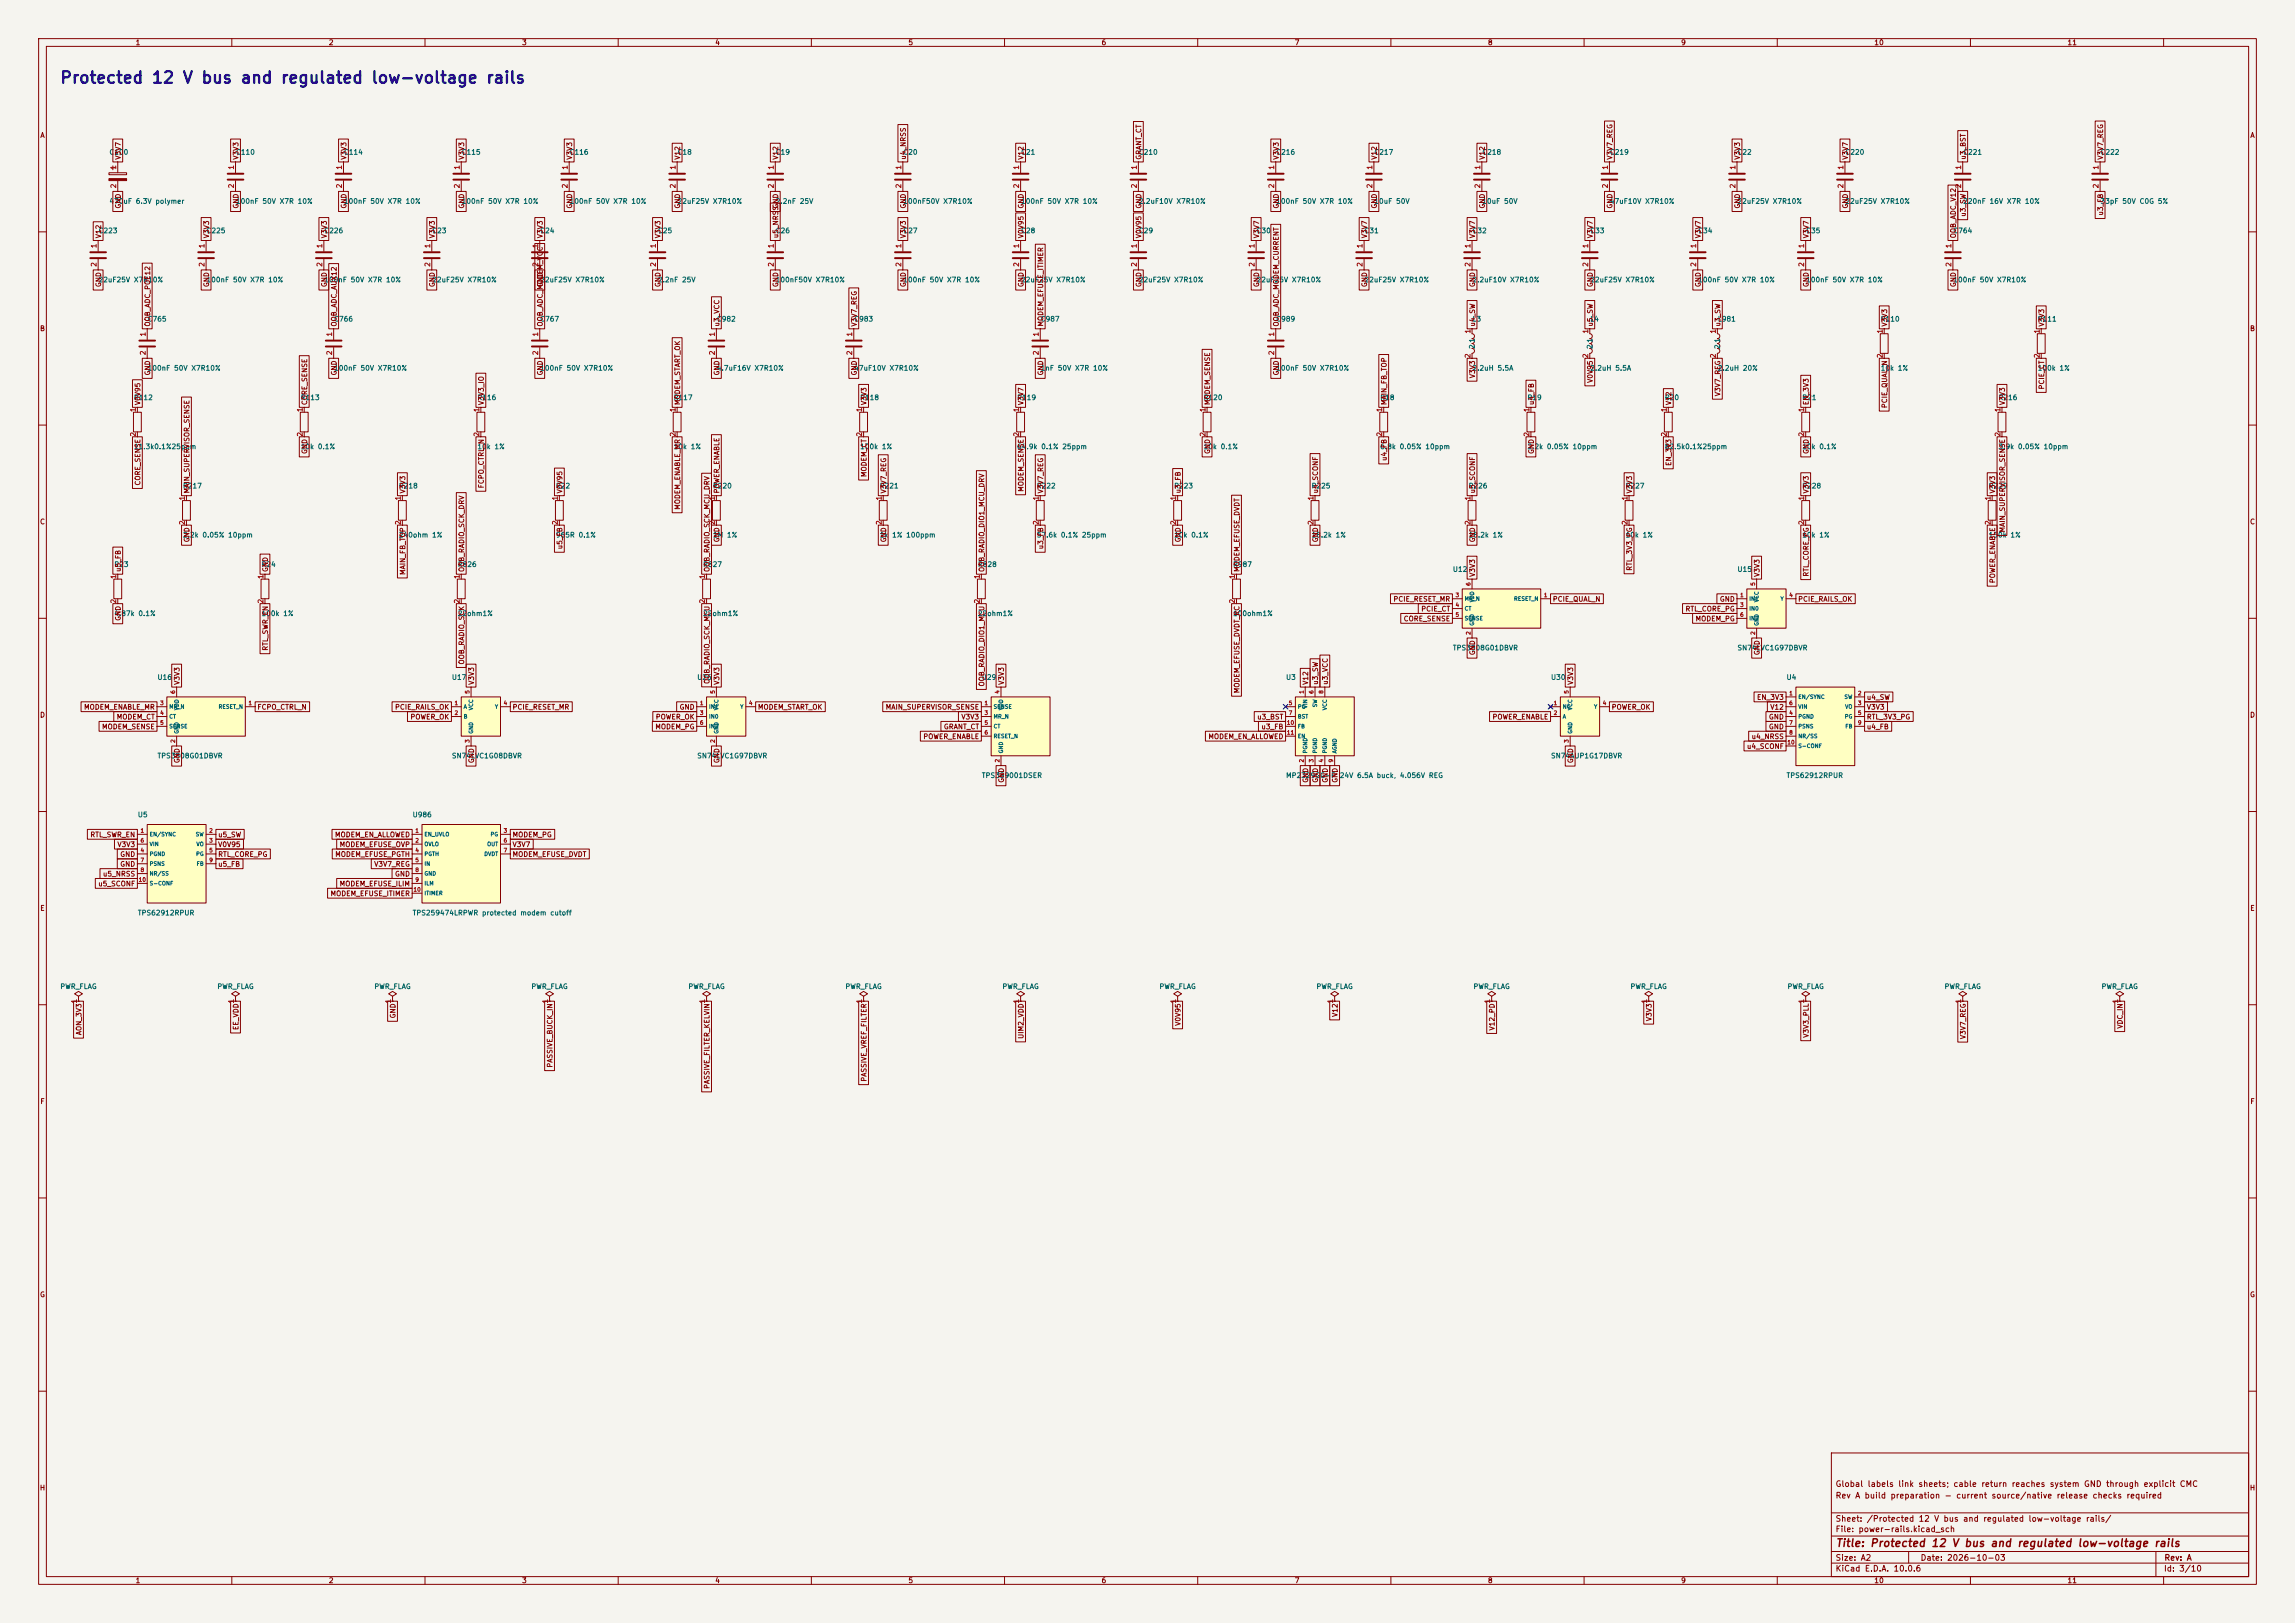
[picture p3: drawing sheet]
<svg xmlns="http://www.w3.org/2000/svg" width="594mm" height="420mm" viewBox="0 0 594 420" stroke-linecap="round" stroke-linejoin="round" font-family="sans-serif">
<defs><g id="words">
<text font-size="3" fill="#0000c2" x="15.3" y="22.3">Protected 12 V bus and regulated low-voltage rails</text>
<text font-size="2" fill="#840000" x="475" y="400.8">Title: Protected 12 V bus and regulated low-voltage rails</text>
<g font-size="1.5" fill="#840000">
<text x="475" y="388.1">Rev A build preparation - current source/native release checks required</text>
<text x="475" y="385.1">Global labels link sheets; cable return reaches system GND through explicit CMC</text>
<text x="475" y="394.1">Sheet: /Protected 12 V bus and regulated low-voltage rails/</text>
<text x="475" y="396.8">File: power-rails.kicad_sch</text>
<text x="475" y="407">KiCad E.D.A. 10.0.6</text>
<text x="475" y="404.2">Size: A2</text>
<text x="497" y="404.2">Date: 2026-10-03</text>
<text x="560" y="407">Id: 3/10</text>
<text x="560.1" y="404.2">Rev: A</text>
</g>
<g font-size="1.3" fill="#840000">
<text x="35" y="12">1</text>
<text x="85" y="12">2</text>
<text x="135" y="12">3</text>
<text x="185" y="12">4</text>
<text x="235" y="12">5</text>
<text x="285" y="12">6</text>
<text x="335" y="12">7</text>
<text x="385" y="12">8</text>
<text x="435" y="12">9</text>
<text x="485" y="12">10</text>
<text x="535" y="12">11</text>
<text x="10.3" y="36">A</text>
<text x="582.3" y="36">A</text>
<text x="31.5" y="41.5" transform="rotate(-90 31.5 41.5)">V3V7</text>
<text x="62" y="41.5" transform="rotate(-90 62 41.5)">V3V3</text>
<text x="90" y="41.5" transform="rotate(-90 90 41.5)">V3V3</text>
<text x="120.4" y="41.5" transform="rotate(-90 120.4 41.5)">V3V3</text>
<text x="148.4" y="41.5" transform="rotate(-90 148.4 41.5)">V3V3</text>
<text x="176.3" y="41.5" transform="rotate(-90 176.3 41.5)">V12</text>
<text x="201.7" y="41.5" transform="rotate(-90 201.7 41.5)">V12</text>
<text x="234.7" y="41.5" transform="rotate(-90 234.7 41.5)">u4_NRSS</text>
<text x="265.2" y="41.5" transform="rotate(-90 265.2 41.5)">V12</text>
<text x="295.7" y="41.5" transform="rotate(-90 295.7 41.5)">GRANT_CT</text>
<text x="331.3" y="41.5" transform="rotate(-90 331.3 41.5)">V3V3</text>
<text x="356.7" y="41.5" transform="rotate(-90 356.7 41.5)">V12</text>
<text x="384.6" y="41.5" transform="rotate(-90 384.6 41.5)">V12</text>
<text x="417.6" y="41.5" transform="rotate(-90 417.6 41.5)">V3V7_REG</text>
<text x="450.6" y="41.5" transform="rotate(-90 450.6 41.5)">V3V3</text>
<text x="478.6" y="41.5" transform="rotate(-90 478.6 41.5)">V3V7</text>
<text x="509.1" y="41.5" transform="rotate(-90 509.1 41.5)">u3_BST</text>
<text x="544.6" y="41.5" transform="rotate(-90 544.6 41.5)">V3V7_REG</text>
<text x="31.5" y="54.1" transform="rotate(-90 31.5 54.1)">GND</text>
<text x="62" y="54.1" transform="rotate(-90 62 54.1)">GND</text>
<text x="90" y="54.1" transform="rotate(-90 90 54.1)">GND</text>
<text x="120.4" y="54.1" transform="rotate(-90 120.4 54.1)">GND</text>
<text x="148.4" y="54.1" transform="rotate(-90 148.4 54.1)">GND</text>
<text x="176.3" y="54.1" transform="rotate(-90 176.3 54.1)">GND</text>
<text x="201.7" y="54.1" transform="rotate(-90 201.7 54.1)">GND</text>
<text x="234.7" y="54.1" transform="rotate(-90 234.7 54.1)">GND</text>
<text x="265.2" y="54.1" transform="rotate(-90 265.2 54.1)">GND</text>
<text x="295.7" y="54.1" transform="rotate(-90 295.7 54.1)">GND</text>
<text x="331.3" y="54.1" transform="rotate(-90 331.3 54.1)">GND</text>
<text x="356.7" y="54.1" transform="rotate(-90 356.7 54.1)">GND</text>
<text x="384.6" y="54.1" transform="rotate(-90 384.6 54.1)">GND</text>
<text x="417.6" y="54.1" transform="rotate(-90 417.6 54.1)">GND</text>
<text x="450.6" y="54.1" transform="rotate(-90 450.6 54.1)">GND</text>
<text x="478.6" y="54.1" transform="rotate(-90 478.6 54.1)">GND</text>
<text x="509.1" y="56.2" transform="rotate(-90 509.1 56.2)">u3_SW</text>
<text x="544.6" y="55.9" transform="rotate(-90 544.6 55.9)">u3_FB</text>
<text x="26.5" y="61.8" transform="rotate(-90 26.5 61.8)">V12</text>
<text x="54.4" y="61.8" transform="rotate(-90 54.4 61.8)">V3V3</text>
<text x="84.9" y="61.8" transform="rotate(-90 84.9 61.8)">V3V3</text>
<text x="112.8" y="61.8" transform="rotate(-90 112.8 61.8)">V3V3</text>
<text x="140.8" y="61.8" transform="rotate(-90 140.8 61.8)">V3V3</text>
<text x="171.2" y="61.8" transform="rotate(-90 171.2 61.8)">V3V3</text>
<text x="201.7" y="61.8" transform="rotate(-90 201.7 61.8)">u5_NRSS</text>
<text x="234.7" y="61.8" transform="rotate(-90 234.7 61.8)">V3V3</text>
<text x="265.2" y="61.8" transform="rotate(-90 265.2 61.8)">V0V95</text>
<text x="295.7" y="61.8" transform="rotate(-90 295.7 61.8)">V0V95</text>
<text x="326.2" y="61.8" transform="rotate(-90 326.2 61.8)">V3V7</text>
<text x="354.1" y="61.8" transform="rotate(-90 354.1 61.8)">V3V7</text>
<text x="382.1" y="61.8" transform="rotate(-90 382.1 61.8)">V3V7</text>
<text x="412.5" y="61.8" transform="rotate(-90 412.5 61.8)">V3V7</text>
<text x="440.5" y="61.8" transform="rotate(-90 440.5 61.8)">V3V7</text>
<text x="468.4" y="61.8" transform="rotate(-90 468.4 61.8)">V3V7</text>
<text x="506.5" y="61.8" transform="rotate(-90 506.5 61.8)">OOB_ADC_V12</text>
<text x="26.5" y="74.4" transform="rotate(-90 26.5 74.4)">GND</text>
<text x="54.4" y="74.4" transform="rotate(-90 54.4 74.4)">GND</text>
<text x="84.9" y="74.4" transform="rotate(-90 84.9 74.4)">GND</text>
<text x="112.8" y="74.4" transform="rotate(-90 112.8 74.4)">GND</text>
<text x="140.8" y="74.4" transform="rotate(-90 140.8 74.4)">GND</text>
<text x="171.2" y="74.4" transform="rotate(-90 171.2 74.4)">GND</text>
<text x="201.7" y="74.4" transform="rotate(-90 201.7 74.4)">GND</text>
<text x="234.7" y="74.4" transform="rotate(-90 234.7 74.4)">GND</text>
<text x="265.2" y="74.4" transform="rotate(-90 265.2 74.4)">GND</text>
<text x="295.7" y="74.4" transform="rotate(-90 295.7 74.4)">GND</text>
<text x="326.2" y="74.4" transform="rotate(-90 326.2 74.4)">GND</text>
<text x="354.1" y="74.4" transform="rotate(-90 354.1 74.4)">GND</text>
<text x="382.1" y="74.4" transform="rotate(-90 382.1 74.4)">GND</text>
<text x="412.5" y="74.4" transform="rotate(-90 412.5 74.4)">GND</text>
<text x="440.5" y="74.4" transform="rotate(-90 440.5 74.4)">GND</text>
<text x="468.4" y="74.4" transform="rotate(-90 468.4 74.4)">GND</text>
<text x="506.5" y="74.4" transform="rotate(-90 506.5 74.4)">GND</text>
<text x="10.2" y="86">B</text>
<text x="39.2" y="84.6" transform="rotate(-90 39.2 84.6)">OOB_ADC_POE12</text>
<text x="87.4" y="84.6" transform="rotate(-90 87.4 84.6)">OOB_ADC_AUX12</text>
<text x="140.8" y="84.6" transform="rotate(-90 140.8 84.6)">OOB_ADC_MODEM_VCC</text>
<text x="186.5" y="84.6" transform="rotate(-90 186.5 84.6)">u3_VCC</text>
<text x="222" y="84.6" transform="rotate(-90 222 84.6)">V3V7_REG</text>
<text x="270.3" y="84.6" transform="rotate(-90 270.3 84.6)">MODEM_EFUSE_ITIMER</text>
<text x="331.3" y="84.6" transform="rotate(-90 331.3 84.6)">OOB_ADC_MODEM_CURRENT</text>
<text x="382.1" y="84.6" transform="rotate(-90 382.1 84.6)">u4_SW</text>
<text x="412.5" y="84.6" transform="rotate(-90 412.5 84.6)">u5_SW</text>
<text x="445.6" y="84.6" transform="rotate(-90 445.6 84.6)">u3_SW</text>
<text x="488.7" y="84.6" transform="rotate(-90 488.7 84.6)">V3V3</text>
<text x="529.4" y="84.6" transform="rotate(-90 529.4 84.6)">V3V3</text>
<text x="582.2" y="86">B</text>
<text x="39.2" y="97.3" transform="rotate(-90 39.2 97.3)">GND</text>
<text x="87.4" y="97.3" transform="rotate(-90 87.4 97.3)">GND</text>
<text x="140.8" y="97.3" transform="rotate(-90 140.8 97.3)">GND</text>
<text x="186.5" y="97.3" transform="rotate(-90 186.5 97.3)">GND</text>
<text x="222" y="97.3" transform="rotate(-90 222 97.3)">GND</text>
<text x="270.3" y="97.3" transform="rotate(-90 270.3 97.3)">GND</text>
<text x="331.3" y="97.3" transform="rotate(-90 331.3 97.3)">GND</text>
<text x="382.1" y="98" transform="rotate(-90 382.1 98)">V3V3</text>
<text x="412.5" y="99.2" transform="rotate(-90 412.5 99.2)">V0V95</text>
<text x="529.4" y="100.9" transform="rotate(-90 529.4 100.9)">PCIE_CT</text>
<text x="36.6" y="105" transform="rotate(-90 36.6 105)">V0V95</text>
<text x="79.8" y="105" transform="rotate(-90 79.8 105)">CORE_SENSE</text>
<text x="125.5" y="105" transform="rotate(-90 125.5 105)">V3V3_IO</text>
<text x="176.3" y="105" transform="rotate(-90 176.3 105)">MODEM_START_OK</text>
<text x="224.6" y="105" transform="rotate(-90 224.6 105)">V3V3</text>
<text x="265.2" y="105" transform="rotate(-90 265.2 105)">V3V7</text>
<text x="313.5" y="105" transform="rotate(-90 313.5 105)">MODEM_SENSE</text>
<text x="359.2" y="105" transform="rotate(-90 359.2 105)">MAIN_FB_TOP</text>
<text x="397.3" y="105" transform="rotate(-90 397.3 105)">u4_FB</text>
<text x="432.9" y="105" transform="rotate(-90 432.9 105)">V12</text>
<text x="445.6" y="102.7" transform="rotate(-90 445.6 102.7)">V3V7_REG</text>
<text x="468.4" y="105" transform="rotate(-90 468.4 105)">EN_3V3</text>
<text x="488.7" y="105.8" transform="rotate(-90 488.7 105.8)">PCIE_QUAL_N</text>
<text x="519.2" y="105" transform="rotate(-90 519.2 105)">V3V3</text>
<text x="79.8" y="117.6" transform="rotate(-90 79.8 117.6)">GND</text>
<text x="313.5" y="117.6" transform="rotate(-90 313.5 117.6)">GND</text>
<text x="359.2" y="119.4" transform="rotate(-90 359.2 119.4)">u4_FB</text>
<text x="397.3" y="117.6" transform="rotate(-90 397.3 117.6)">GND</text>
<text x="468.4" y="117.6" transform="rotate(-90 468.4 117.6)">GND</text>
<text x="36.6" y="125.8" transform="rotate(-90 36.6 125.8)">CORE_SENSE</text>
<text x="224.6" y="123.6" transform="rotate(-90 224.6 123.6)">MODEM_CT</text>
<text x="432.9" y="120.7" transform="rotate(-90 432.9 120.7)">EN_3V3</text>
<text x="49.3" y="127.8" transform="rotate(-90 49.3 127.8)">MAIN_SUPERVISOR_SENSE</text>
<text x="105.2" y="127.8" transform="rotate(-90 105.2 127.8)">V3V3</text>
<text x="125.5" y="126.5" transform="rotate(-90 125.5 126.5)">FCPO_CTRL_N</text>
<text x="145.8" y="127.8" transform="rotate(-90 145.8 127.8)">V0V95</text>
<text x="186.5" y="127.8" transform="rotate(-90 186.5 127.8)">POWER_ENABLE</text>
<text x="229.7" y="127.8" transform="rotate(-90 229.7 127.8)">V3V7_REG</text>
<text x="265.2" y="127.4" transform="rotate(-90 265.2 127.4)">MODEM_SENSE</text>
<text x="270.3" y="127.8" transform="rotate(-90 270.3 127.8)">V3V7_REG</text>
<text x="305.9" y="127.8" transform="rotate(-90 305.9 127.8)">u3_FB</text>
<text x="341.4" y="127.8" transform="rotate(-90 341.4 127.8)">u4_SCONF</text>
<text x="382.1" y="127.8" transform="rotate(-90 382.1 127.8)">u5_SCONF</text>
<text x="422.7" y="127.8" transform="rotate(-90 422.7 127.8)">V3V3</text>
<text x="468.4" y="127.8" transform="rotate(-90 468.4 127.8)">V3V3</text>
<text x="516.7" y="127.8" transform="rotate(-90 516.7 127.8)">V3V3</text>
<text x="10.2" y="136">C</text>
<text x="176.3" y="132.1" transform="rotate(-90 176.3 132.1)">MODEM_ENABLE_MR</text>
<text x="519.2" y="137.9" transform="rotate(-90 519.2 137.9)">MAIN_SUPERVISOR_SENSE</text>
<text x="582.2" y="136">C</text>
<text x="49.3" y="140.5" transform="rotate(-90 49.3 140.5)">GND</text>
<text x="145.8" y="142.3" transform="rotate(-90 145.8 142.3)">u5_FB</text>
<text x="186.5" y="140.5" transform="rotate(-90 186.5 140.5)">GND</text>
<text x="229.7" y="140.5" transform="rotate(-90 229.7 140.5)">GND</text>
<text x="270.3" y="142.3" transform="rotate(-90 270.3 142.3)">u3_FB</text>
<text x="305.9" y="140.5" transform="rotate(-90 305.9 140.5)">GND</text>
<text x="341.4" y="140.5" transform="rotate(-90 341.4 140.5)">GND</text>
<text x="382.1" y="140.5" transform="rotate(-90 382.1 140.5)">GND</text>
<text x="31.5" y="148.1" transform="rotate(-90 31.5 148.1)">u5_FB</text>
<text x="69.6" y="148.1" transform="rotate(-90 69.6 148.1)">GND</text>
<text x="105.2" y="148.9" transform="rotate(-90 105.2 148.9)">MAIN_FB_TOP</text>
<text x="120.4" y="148.1" transform="rotate(-90 120.4 148.1)">OOB_RADIO_SCK_DRV</text>
<text x="183.9" y="148.1" transform="rotate(-90 183.9 148.1)">OOB_RADIO_SCK_MCU_DRV</text>
<text x="255.1" y="148.1" transform="rotate(-90 255.1 148.1)">OOB_RADIO_DIO1_MCU_DRV</text>
<text x="321.1" y="148.1" transform="rotate(-90 321.1 148.1)">MODEM_EFUSE_DVDT</text>
<text x="382.1" y="149.4" transform="rotate(-90 382.1 149.4)">V3V3</text>
<text x="422.7" y="147.8" transform="rotate(-90 422.7 147.8)">RTL_3V3_PG</text>
<text x="455.7" y="149.4" transform="rotate(-90 455.7 149.4)">V3V3</text>
<text x="468.4" y="149.4" transform="rotate(-90 468.4 149.4)">RTL_CORE_PG</text>
<text x="360.5" y="156">PCIE_RESET_MR</text>
<text x="401.8" y="156">PCIE_QUAL_N</text>
<text x="445" y="156">GND</text>
<text x="465.3" y="156">PCIE_RAILS_OK</text>
<text x="516.7" y="151" transform="rotate(-90 516.7 151)">POWER_ENABLE</text>
<text x="31.5" y="160.8" transform="rotate(-90 31.5 160.8)">GND</text>
<text x="363.2" y="161.1">CORE_SENSE</text>
<text x="367.7" y="158.5">PCIE_CT</text>
<text x="436.1" y="158.5">RTL_CORE_PG</text>
<text x="438.7" y="161.1">MODEM_PG</text>
<text x="69.6" y="168.5" transform="rotate(-90 69.6 168.5)">RTL_SWR_EN</text>
<text x="120.4" y="172.1" transform="rotate(-90 120.4 172.1)">OOB_RADIO_SCK</text>
<text x="382.1" y="169.7" transform="rotate(-90 382.1 169.7)">GND</text>
<text x="455.7" y="169.7" transform="rotate(-90 455.7 169.7)">GND</text>
<text x="46.8" y="177.4" transform="rotate(-90 46.8 177.4)">V3V3</text>
<text x="123" y="177.4" transform="rotate(-90 123 177.4)">V3V3</text>
<text x="183.9" y="177.1" transform="rotate(-90 183.9 177.1)">OOB_RADIO_SCK_MCU</text>
<text x="186.5" y="177.4" transform="rotate(-90 186.5 177.4)">V3V3</text>
<text x="255.1" y="177.8" transform="rotate(-90 255.1 177.8)">OOB_RADIO_DIO1_MCU</text>
<text x="260.1" y="177.4" transform="rotate(-90 260.1 177.4)">V3V3</text>
<text x="321.1" y="179.5" transform="rotate(-90 321.1 179.5)">MODEM_EFUSE_DVDT_RC</text>
<text x="338.9" y="177.4" transform="rotate(-90 338.9 177.4)">V12</text>
<text x="341.4" y="177.4" transform="rotate(-90 341.4 177.4)">u3_SW</text>
<text x="344" y="177.4" transform="rotate(-90 344 177.4)">u3_VCC</text>
<text x="407.5" y="177.4" transform="rotate(-90 407.5 177.4)">V3V3</text>
<text x="10.2" y="186">D</text>
<text x="21.6" y="183.9">MODEM_ENABLE_MR</text>
<text x="66.5" y="183.9">FCPO_CTRL_N</text>
<text x="102.1" y="183.9">PCIE_RAILS_OK</text>
<text x="132.5" y="183.9">PCIE_RESET_MR</text>
<text x="175.8" y="183.9">GND</text>
<text x="196" y="183.9">MODEM_START_OK</text>
<text x="229.1" y="183.9">MAIN_SUPERVISOR_SENSE</text>
<text x="417" y="183.9">POWER_OK</text>
<text x="454.6" y="181.4">EN_3V3</text>
<text x="458.1" y="183.9">V12</text>
<text x="483" y="181.4">u4_SW</text>
<text x="483" y="183.9">V3V3</text>
<text x="582.2" y="186">D</text>
<text x="26.3" y="189">MODEM_SENSE</text>
<text x="30.1" y="186.5">MODEM_CT</text>
<text x="106.1" y="186.5">POWER_OK</text>
<text x="169.5" y="189">MODEM_PG</text>
<text x="169.6" y="186.5">POWER_OK</text>
<text x="238.8" y="191.6">POWER_ENABLE</text>
<text x="244.2" y="189">GRANT_CT</text>
<text x="248.7" y="186.5">V3V3</text>
<text x="312.6" y="191.6">MODEM_EN_ALLOWED</text>
<text x="325.3" y="186.5">u3_BST</text>
<text x="326.4" y="189">u3_FB</text>
<text x="386.2" y="186.5">POWER_ENABLE</text>
<text x="453.2" y="191.6">u4_NRSS</text>
<text x="457.7" y="186.5">GND</text>
<text x="457.7" y="189">GND</text>
<text x="483" y="186.5">RTL_3V3_PG</text>
<text x="483" y="189">u4_FB</text>
<text x="46.8" y="197.6" transform="rotate(-90 46.8 197.6)">GND</text>
<text x="123" y="197.6" transform="rotate(-90 123 197.6)">GND</text>
<text x="186.5" y="197.6" transform="rotate(-90 186.5 197.6)">GND</text>
<text x="407.5" y="197.6" transform="rotate(-90 407.5 197.6)">GND</text>
<text x="452" y="194.1">u4_SCONF</text>
<text x="260.1" y="202.7" transform="rotate(-90 260.1 202.7)">GND</text>
<text x="338.9" y="202.7" transform="rotate(-90 338.9 202.7)">GND</text>
<text x="341.4" y="202.7" transform="rotate(-90 341.4 202.7)">GND</text>
<text x="344" y="202.7" transform="rotate(-90 344 202.7)">GND</text>
<text x="346.5" y="202.7" transform="rotate(-90 346.5 202.7)">GND</text>
<text x="23.2" y="217">RTL_SWR_EN</text>
<text x="30.3" y="219.5">V3V3</text>
<text x="56.3" y="217">u5_SW</text>
<text x="56.3" y="219.5">V0V95</text>
<text x="86.6" y="217">MODEM_EN_ALLOWED</text>
<text x="87.8" y="219.5">MODEM_EFUSE_OVP</text>
<text x="132.5" y="217">MODEM_PG</text>
<text x="132.5" y="219.5">V3V7</text>
<text x="26.5" y="227.1">u5_NRSS</text>
<text x="31" y="222">GND</text>
<text x="31" y="224.6">GND</text>
<text x="56.3" y="222">RTL_CORE_PG</text>
<text x="56.3" y="224.6">u5_FB</text>
<text x="86.6" y="222">MODEM_EFUSE_PGTH</text>
<text x="96.7" y="224.6">V3V7_REG</text>
<text x="102.1" y="227.1">GND</text>
<text x="132.5" y="222">MODEM_EFUSE_DVDT</text>
<text x="25.3" y="229.7">u5_SCONF</text>
<text x="85.4" y="232.2">MODEM_EFUSE_ITIMER</text>
<text x="87.8" y="229.7">MODEM_EFUSE_ILIM</text>
<text x="10.3" y="236">E</text>
<text x="582.3" y="236">E</text>
<text x="102.7" y="263.7" transform="rotate(-90 102.7 263.7)">GND</text>
<text x="346.5" y="263.3" transform="rotate(-90 346.5 263.3)">V12</text>
<text x="21.4" y="268" transform="rotate(-90 21.4 268)">AON_3V3</text>
<text x="62" y="266.7" transform="rotate(-90 62 266.7)">EE_VDD</text>
<text x="265.2" y="269" transform="rotate(-90 265.2 269)">UIM2_VDD</text>
<text x="305.9" y="265.6" transform="rotate(-90 305.9 265.6)">V0V95</text>
<text x="387.1" y="266.8" transform="rotate(-90 387.1 266.8)">V12_PD</text>
<text x="427.8" y="264.4" transform="rotate(-90 427.8 264.4)">V3V3</text>
<text x="468.4" y="268.7" transform="rotate(-90 468.4 268.7)">V3V3_PLL</text>
<text x="509.1" y="269" transform="rotate(-90 509.1 269)">V3V7_REG</text>
<text x="549.7" y="266.3" transform="rotate(-90 549.7 266.3)">VDC_IN</text>
<text x="143.3" y="276.4" transform="rotate(-90 143.3 276.4)">PASSIVE_BUCK_IN</text>
<text x="183.9" y="281.9" transform="rotate(-90 183.9 281.9)">PASSIVE_FILTER_KELVIN</text>
<text x="224.6" y="280" transform="rotate(-90 224.6 280)">PASSIVE_VREF_FILTER</text>
<text x="10.3" y="286">F</text>
<text x="582.3" y="286">F</text>
<text x="10.2" y="336">G</text>
<text x="582.2" y="336">G</text>
<text x="10.2" y="386">H</text>
<text x="582.2" y="386">H</text>
<text x="35" y="410">1</text>
<text x="85" y="410">2</text>
<text x="135" y="410">3</text>
<text x="185" y="410">4</text>
<text x="235" y="410">5</text>
<text x="285" y="410">6</text>
<text x="335" y="410">7</text>
<text x="385" y="410">8</text>
<text x="435" y="410">9</text>
<text x="485" y="410">10</text>
<text x="535" y="410">11</text>
</g>
<g font-size="1.3" fill="#006464">
<text x="28.2" y="40.3">C100</text>
<text x="60.9" y="40.3">C110</text>
<text x="88.9" y="40.3">C114</text>
<text x="119.4" y="40.3">C115</text>
<text x="147.3" y="40.3">C116</text>
<text x="175.2" y="40.3">C18</text>
<text x="200.6" y="40.3">C19</text>
<text x="233.7" y="40.3">C20</text>
<text x="264.1" y="40.3">C21</text>
<text x="294.6" y="40.3">C210</text>
<text x="330.2" y="40.3">C216</text>
<text x="355.6" y="40.3">C217</text>
<text x="383.5" y="40.3">C218</text>
<text x="416.5" y="40.3">C219</text>
<text x="449.6" y="40.3">C22</text>
<text x="477.5" y="40.3">C220</text>
<text x="508" y="40.3">C221</text>
<text x="543.5" y="40.3">C222</text>
<text x="28.2" y="53">470uF 6.3V polymer</text>
<text x="60.9" y="53">100nF 50V X7R 10%</text>
<text x="88.9" y="53">100nF 50V X7R 10%</text>
<text x="119.4" y="53">100nF 50V X7R 10%</text>
<text x="147.3" y="53">100nF 50V X7R 10%</text>
<text x="175.2" y="53">22uF25V X7R10%</text>
<text x="200.6" y="53">2.2nF 25V</text>
<text x="233.7" y="53">100nF50V X7R10%</text>
<text x="264.1" y="53">100nF 50V X7R 10%</text>
<text x="294.6" y="53">2.2uF10V X7R10%</text>
<text x="330.2" y="53">100nF 50V X7R 10%</text>
<text x="355.6" y="53">10uF 50V</text>
<text x="383.5" y="53">10uF 50V</text>
<text x="416.5" y="53">47uF10V X7R10%</text>
<text x="449.6" y="53">22uF25V X7R10%</text>
<text x="477.5" y="53">22uF25V X7R10%</text>
<text x="508" y="53">220nF 16V X7R 10%</text>
<text x="543.5" y="53">33pF 50V C0G 5%</text>
<text x="25.4" y="60.7">C223</text>
<text x="53.3" y="60.7">C225</text>
<text x="83.8" y="60.7">C226</text>
<text x="111.7" y="60.7">C23</text>
<text x="139.7" y="60.7">C24</text>
<text x="170.2" y="60.7">C25</text>
<text x="200.6" y="60.7">C26</text>
<text x="233.7" y="60.7">C27</text>
<text x="264.1" y="60.7">C28</text>
<text x="294.6" y="60.7">C29</text>
<text x="325.1" y="60.7">C30</text>
<text x="353" y="60.7">C31</text>
<text x="381" y="60.7">C32</text>
<text x="411.5" y="60.7">C33</text>
<text x="439.4" y="60.7">C34</text>
<text x="467.3" y="60.7">C35</text>
<text x="505.4" y="60.7">C764</text>
<text x="25.4" y="73.4">22uF25V X7R10%</text>
<text x="53.3" y="73.4">100nF 50V X7R 10%</text>
<text x="83.8" y="73.4">100nF 50V X7R 10%</text>
<text x="111.7" y="73.4">22uF25V X7R10%</text>
<text x="139.7" y="73.4">22uF25V X7R10%</text>
<text x="170.2" y="73.4">2.2nF 25V</text>
<text x="200.6" y="73.4">100nF50V X7R10%</text>
<text x="233.7" y="73.4">100nF 50V X7R 10%</text>
<text x="264.1" y="73.4">22uF25V X7R10%</text>
<text x="294.6" y="73.4">22uF25V X7R10%</text>
<text x="325.1" y="73.4">22uF25V X7R10%</text>
<text x="353" y="73.4">22uF25V X7R10%</text>
<text x="381" y="73.4">2.2uF10V X7R10%</text>
<text x="411.5" y="73.4">22uF25V X7R10%</text>
<text x="439.4" y="73.4">100nF 50V X7R 10%</text>
<text x="467.3" y="73.4">100nF 50V X7R 10%</text>
<text x="505.4" y="73.4">100nF 50V X7R10%</text>
<text x="38.1" y="83.5">C765</text>
<text x="86.3" y="83.5">C766</text>
<text x="139.7" y="83.5">C767</text>
<text x="185.4" y="83.5">C982</text>
<text x="221" y="83.5">C983</text>
<text x="269.2" y="83.5">C987</text>
<text x="330.2" y="83.5">C989</text>
<text x="381" y="83.5">L3</text>
<text x="411.5" y="83.5">L4</text>
<text x="444.5" y="83.5">L981</text>
<text x="486.6" y="83.5">R110</text>
<text x="527.3" y="83.5">R111</text>
<text x="382" y="88.8" transform="rotate(-90 382 88.8)">1</text>
<text x="412.4" y="88.8" transform="rotate(-90 412.4 88.8)">1</text>
<text x="445.5" y="88.8" transform="rotate(-90 445.5 88.8)">1</text>
<text x="382" y="90.5" transform="rotate(-90 382 90.5)">2</text>
<text x="412.4" y="90.5" transform="rotate(-90 412.4 90.5)">2</text>
<text x="445.5" y="90.5" transform="rotate(-90 445.5 90.5)">2</text>
<text x="38.1" y="96.2">100nF 50V X7R10%</text>
<text x="86.3" y="96.2">100nF 50V X7R10%</text>
<text x="139.7" y="96.2">100nF 50V X7R10%</text>
<text x="185.4" y="96.2">4.7uF16V X7R10%</text>
<text x="221" y="96.2">47uF10V X7R10%</text>
<text x="269.2" y="96.2">1nF 50V X7R 10%</text>
<text x="330.2" y="96.2">100nF 50V X7R10%</text>
<text x="381" y="96.2">2.2uH 5.5A</text>
<text x="411.5" y="96.2">2.2uH 5.5A</text>
<text x="444.5" y="96.2">2.2uH 20%</text>
<text x="486.6" y="96.2">10k 1%</text>
<text x="527.3" y="96.2">100k 1%</text>
<text x="34.5" y="103.8">R112</text>
<text x="77.7" y="103.8">R113</text>
<text x="123.4" y="103.8">R116</text>
<text x="174.2" y="103.8">R117</text>
<text x="222.5" y="103.8">R118</text>
<text x="263.1" y="103.8">R119</text>
<text x="311.4" y="103.8">R120</text>
<text x="357.1" y="103.8">R18</text>
<text x="395.2" y="103.8">R19</text>
<text x="430.8" y="103.8">R20</text>
<text x="466.3" y="103.8">R21</text>
<text x="517.1" y="103.8">R216</text>
<text x="34.5" y="116.5">11.3k0.1%25ppm</text>
<text x="77.7" y="116.5">10k 0.1%</text>
<text x="123.4" y="116.5">10k 1%</text>
<text x="174.2" y="116.5">10k 1%</text>
<text x="222.5" y="116.5">100k 1%</text>
<text x="263.1" y="116.5">64.9k 0.1% 25ppm</text>
<text x="311.4" y="116.5">10k 0.1%</text>
<text x="357.1" y="116.5">6.8k 0.05% 10ppm</text>
<text x="395.2" y="116.5">2.2k 0.05% 10ppm</text>
<text x="430.8" y="116.5">82.5k0.1%25ppm</text>
<text x="466.3" y="116.5">10k 0.1%</text>
<text x="517.1" y="116.5">3.9k 0.05% 10ppm</text>
<text x="47.2" y="126.7">R217</text>
<text x="103.1" y="126.7">R218</text>
<text x="143.7" y="126.7">R22</text>
<text x="184.4" y="126.7">R220</text>
<text x="227.6" y="126.7">R221</text>
<text x="268.2" y="126.7">R222</text>
<text x="303.8" y="126.7">R223</text>
<text x="339.3" y="126.7">R225</text>
<text x="380" y="126.7">R226</text>
<text x="420.6" y="126.7">R227</text>
<text x="466.3" y="126.7">R228</text>
<text x="514.6" y="126.7">R229</text>
<text x="47.2" y="139.4">2.2k 0.05% 10ppm</text>
<text x="103.1" y="139.4">240ohm 1%</text>
<text x="143.7" y="139.4">965R 0.1%</text>
<text x="184.4" y="139.4">1M 1%</text>
<text x="227.6" y="139.4">1k</text>
<text x="230.8" y="139.4">1% 100ppm</text>
<text x="268.2" y="139.4">57.6k 0.1% 25ppm</text>
<text x="303.8" y="139.4">10k 0.1%</text>
<text x="339.3" y="139.4">18.2k 1%</text>
<text x="380" y="139.4">18.2k 1%</text>
<text x="420.6" y="139.4">10k 1%</text>
<text x="466.3" y="139.4">10k 1%</text>
<text x="514.6" y="139.4">150k 1%</text>
<text x="29.4" y="147">R23</text>
<text x="67.5" y="147">R24</text>
<text x="118.3" y="147">R826</text>
<text x="181.8" y="147">R827</text>
<text x="253" y="147">R828</text>
<text x="319" y="147">R987</text>
<text x="375.9" y="148.3">U12</text>
<text x="449.6" y="148.3">U15</text>
<text x="29.4" y="159.7">4.87k 0.1%</text>
<text x="67.5" y="159.7">100k 1%</text>
<text x="118.3" y="159.7">22ohm1%</text>
<text x="181.8" y="159.7">22ohm1%</text>
<text x="253" y="159.7">22ohm1%</text>
<text x="319" y="159.7">100ohm1%</text>
<text x="375.9" y="168.6">TPS3808G01DBVR</text>
<text x="449.6" y="168.6">SN74LVC1G97DBVR</text>
<text x="40.6" y="176.2">U16</text>
<text x="116.8" y="176.2">U17</text>
<text x="180.3" y="176.2">U26</text>
<text x="254" y="176.2">U29</text>
<text x="332.7" y="176.2">U3</text>
<text x="401.3" y="176.2">U30</text>
<text x="462.3" y="176.2">U4</text>
<text x="40.6" y="196.5">TPS3808G01DBVR</text>
<text x="116.8" y="196.5">SN74LVC1G08DBVR</text>
<text x="180.3" y="196.5">SN74LVC1G97DBVR</text>
<text x="401.3" y="196.5">SN74AUP1G17DBVR</text>
<text x="254" y="201.6">TPS389001DSER</text>
<text x="332.7" y="201.6">MP2329GG-P 24V 6.5A buck, 4.056V REG</text>
<text x="462.3" y="201.6">TPS62912RPUR</text>
<text x="35.5" y="211.8">U5</text>
<text x="106.7" y="211.8">U986</text>
<text x="35.5" y="237.2">TPS62912RPUR</text>
<text x="106.7" y="237.2">TPS259474LRPWR protected modem cutoff</text>
<text x="15.5" y="256.2">PWR_FLAG</text>
<text x="56.1" y="256.2">PWR_FLAG</text>
<text x="96.8" y="256.2">PWR_FLAG</text>
<text x="137.4" y="256.2">PWR_FLAG</text>
<text x="178" y="256.2">PWR_FLAG</text>
<text x="218.7" y="256.2">PWR_FLAG</text>
<text x="259.3" y="256.2">PWR_FLAG</text>
<text x="300" y="256.2">PWR_FLAG</text>
<text x="340.6" y="256.2">PWR_FLAG</text>
<text x="381.2" y="256.2">PWR_FLAG</text>
<text x="421.9" y="256.2">PWR_FLAG</text>
<text x="462.5" y="256.2">PWR_FLAG</text>
<text x="503.2" y="256.2">PWR_FLAG</text>
<text x="543.8" y="256.2">PWR_FLAG</text>
</g>
<g font-size="1.3" fill="#a90000">
<text x="30.3" y="44" transform="rotate(-90 30.3 44)">1</text>
<text x="60.8" y="44" transform="rotate(-90 60.8 44)">1</text>
<text x="88.8" y="44" transform="rotate(-90 88.8 44)">1</text>
<text x="119.2" y="44" transform="rotate(-90 119.2 44)">1</text>
<text x="147.2" y="44" transform="rotate(-90 147.2 44)">1</text>
<text x="175.1" y="44" transform="rotate(-90 175.1 44)">1</text>
<text x="200.5" y="44" transform="rotate(-90 200.5 44)">1</text>
<text x="233.5" y="44" transform="rotate(-90 233.5 44)">1</text>
<text x="264" y="44" transform="rotate(-90 264 44)">1</text>
<text x="294.5" y="44" transform="rotate(-90 294.5 44)">1</text>
<text x="330.1" y="44" transform="rotate(-90 330.1 44)">1</text>
<text x="355.5" y="44" transform="rotate(-90 355.5 44)">1</text>
<text x="383.4" y="44" transform="rotate(-90 383.4 44)">1</text>
<text x="416.4" y="44" transform="rotate(-90 416.4 44)">1</text>
<text x="449.4" y="44" transform="rotate(-90 449.4 44)">1</text>
<text x="477.4" y="44" transform="rotate(-90 477.4 44)">1</text>
<text x="507.9" y="44" transform="rotate(-90 507.9 44)">1</text>
<text x="543.4" y="44" transform="rotate(-90 543.4 44)">1</text>
<text x="30.3" y="48.9" transform="rotate(-90 30.3 48.9)">2</text>
<text x="60.8" y="48.9" transform="rotate(-90 60.8 48.9)">2</text>
<text x="88.8" y="48.9" transform="rotate(-90 88.8 48.9)">2</text>
<text x="119.2" y="48.9" transform="rotate(-90 119.2 48.9)">2</text>
<text x="147.2" y="48.9" transform="rotate(-90 147.2 48.9)">2</text>
<text x="175.1" y="48.9" transform="rotate(-90 175.1 48.9)">2</text>
<text x="200.5" y="48.9" transform="rotate(-90 200.5 48.9)">2</text>
<text x="233.5" y="48.9" transform="rotate(-90 233.5 48.9)">2</text>
<text x="264" y="48.9" transform="rotate(-90 264 48.9)">2</text>
<text x="294.5" y="48.9" transform="rotate(-90 294.5 48.9)">2</text>
<text x="330.1" y="48.9" transform="rotate(-90 330.1 48.9)">2</text>
<text x="355.5" y="48.9" transform="rotate(-90 355.5 48.9)">2</text>
<text x="383.4" y="48.9" transform="rotate(-90 383.4 48.9)">2</text>
<text x="416.4" y="48.9" transform="rotate(-90 416.4 48.9)">2</text>
<text x="449.4" y="48.9" transform="rotate(-90 449.4 48.9)">2</text>
<text x="477.4" y="48.9" transform="rotate(-90 477.4 48.9)">2</text>
<text x="507.9" y="48.9" transform="rotate(-90 507.9 48.9)">2</text>
<text x="543.4" y="48.9" transform="rotate(-90 543.4 48.9)">2</text>
<text x="25.3" y="64.4" transform="rotate(-90 25.3 64.4)">1</text>
<text x="53.2" y="64.4" transform="rotate(-90 53.2 64.4)">1</text>
<text x="83.7" y="64.4" transform="rotate(-90 83.7 64.4)">1</text>
<text x="111.6" y="64.4" transform="rotate(-90 111.6 64.4)">1</text>
<text x="139.6" y="64.4" transform="rotate(-90 139.6 64.4)">1</text>
<text x="170" y="64.4" transform="rotate(-90 170 64.4)">1</text>
<text x="200.5" y="64.4" transform="rotate(-90 200.5 64.4)">1</text>
<text x="233.5" y="64.4" transform="rotate(-90 233.5 64.4)">1</text>
<text x="264" y="64.4" transform="rotate(-90 264 64.4)">1</text>
<text x="294.5" y="64.4" transform="rotate(-90 294.5 64.4)">1</text>
<text x="325" y="64.4" transform="rotate(-90 325 64.4)">1</text>
<text x="352.9" y="64.4" transform="rotate(-90 352.9 64.4)">1</text>
<text x="380.9" y="64.4" transform="rotate(-90 380.9 64.4)">1</text>
<text x="411.3" y="64.4" transform="rotate(-90 411.3 64.4)">1</text>
<text x="439.3" y="64.4" transform="rotate(-90 439.3 64.4)">1</text>
<text x="467.2" y="64.4" transform="rotate(-90 467.2 64.4)">1</text>
<text x="505.3" y="64.4" transform="rotate(-90 505.3 64.4)">1</text>
<text x="25.3" y="69.2" transform="rotate(-90 25.3 69.2)">2</text>
<text x="53.2" y="69.2" transform="rotate(-90 53.2 69.2)">2</text>
<text x="83.7" y="69.2" transform="rotate(-90 83.7 69.2)">2</text>
<text x="111.6" y="69.2" transform="rotate(-90 111.6 69.2)">2</text>
<text x="139.6" y="69.2" transform="rotate(-90 139.6 69.2)">2</text>
<text x="170" y="69.2" transform="rotate(-90 170 69.2)">2</text>
<text x="200.5" y="69.2" transform="rotate(-90 200.5 69.2)">2</text>
<text x="233.5" y="69.2" transform="rotate(-90 233.5 69.2)">2</text>
<text x="264" y="69.2" transform="rotate(-90 264 69.2)">2</text>
<text x="294.5" y="69.2" transform="rotate(-90 294.5 69.2)">2</text>
<text x="325" y="69.2" transform="rotate(-90 325 69.2)">2</text>
<text x="352.9" y="69.2" transform="rotate(-90 352.9 69.2)">2</text>
<text x="380.9" y="69.2" transform="rotate(-90 380.9 69.2)">2</text>
<text x="411.3" y="69.2" transform="rotate(-90 411.3 69.2)">2</text>
<text x="439.3" y="69.2" transform="rotate(-90 439.3 69.2)">2</text>
<text x="467.2" y="69.2" transform="rotate(-90 467.2 69.2)">2</text>
<text x="505.3" y="69.2" transform="rotate(-90 505.3 69.2)">2</text>
<text x="38" y="87.2" transform="rotate(-90 38 87.2)">1</text>
<text x="86.2" y="87.2" transform="rotate(-90 86.2 87.2)">1</text>
<text x="139.6" y="87.2" transform="rotate(-90 139.6 87.2)">1</text>
<text x="185.3" y="87.2" transform="rotate(-90 185.3 87.2)">1</text>
<text x="220.8" y="87.2" transform="rotate(-90 220.8 87.2)">1</text>
<text x="269.1" y="87.2" transform="rotate(-90 269.1 87.2)">1</text>
<text x="330.1" y="87.2" transform="rotate(-90 330.1 87.2)">1</text>
<text x="380.9" y="86.5" transform="rotate(-90 380.9 86.5)">1</text>
<text x="411.3" y="86.5" transform="rotate(-90 411.3 86.5)">1</text>
<text x="444.4" y="86.5" transform="rotate(-90 444.4 86.5)">1</text>
<text x="487.5" y="86.5" transform="rotate(-90 487.5 86.5)">1</text>
<text x="528.2" y="86.5" transform="rotate(-90 528.2 86.5)">1</text>
<text x="38" y="92" transform="rotate(-90 38 92)">2</text>
<text x="86.2" y="92" transform="rotate(-90 86.2 92)">2</text>
<text x="139.6" y="92" transform="rotate(-90 139.6 92)">2</text>
<text x="185.3" y="92" transform="rotate(-90 185.3 92)">2</text>
<text x="220.8" y="92" transform="rotate(-90 220.8 92)">2</text>
<text x="269.1" y="92" transform="rotate(-90 269.1 92)">2</text>
<text x="330.1" y="92" transform="rotate(-90 330.1 92)">2</text>
<text x="380.9" y="92.8" transform="rotate(-90 380.9 92.8)">2</text>
<text x="411.3" y="92.8" transform="rotate(-90 411.3 92.8)">2</text>
<text x="444.4" y="92.8" transform="rotate(-90 444.4 92.8)">2</text>
<text x="487.5" y="92.8" transform="rotate(-90 487.5 92.8)">2</text>
<text x="528.2" y="92.8" transform="rotate(-90 528.2 92.8)">2</text>
<text x="35.4" y="106.8" transform="rotate(-90 35.4 106.8)">1</text>
<text x="78.6" y="106.8" transform="rotate(-90 78.6 106.8)">1</text>
<text x="124.3" y="106.8" transform="rotate(-90 124.3 106.8)">1</text>
<text x="175.1" y="106.8" transform="rotate(-90 175.1 106.8)">1</text>
<text x="223.4" y="106.8" transform="rotate(-90 223.4 106.8)">1</text>
<text x="264" y="106.8" transform="rotate(-90 264 106.8)">1</text>
<text x="312.3" y="106.8" transform="rotate(-90 312.3 106.8)">1</text>
<text x="358" y="106.8" transform="rotate(-90 358 106.8)">1</text>
<text x="396.1" y="106.8" transform="rotate(-90 396.1 106.8)">1</text>
<text x="431.7" y="106.8" transform="rotate(-90 431.7 106.8)">1</text>
<text x="467.2" y="106.8" transform="rotate(-90 467.2 106.8)">1</text>
<text x="518" y="106.8" transform="rotate(-90 518 106.8)">1</text>
<text x="35.4" y="113.1" transform="rotate(-90 35.4 113.1)">2</text>
<text x="78.6" y="113.1" transform="rotate(-90 78.6 113.1)">2</text>
<text x="124.3" y="113.1" transform="rotate(-90 124.3 113.1)">2</text>
<text x="175.1" y="113.1" transform="rotate(-90 175.1 113.1)">2</text>
<text x="223.4" y="113.1" transform="rotate(-90 223.4 113.1)">2</text>
<text x="264" y="113.1" transform="rotate(-90 264 113.1)">2</text>
<text x="312.3" y="113.1" transform="rotate(-90 312.3 113.1)">2</text>
<text x="358" y="113.1" transform="rotate(-90 358 113.1)">2</text>
<text x="396.1" y="113.1" transform="rotate(-90 396.1 113.1)">2</text>
<text x="431.7" y="113.1" transform="rotate(-90 431.7 113.1)">2</text>
<text x="467.2" y="113.1" transform="rotate(-90 467.2 113.1)">2</text>
<text x="518" y="113.1" transform="rotate(-90 518 113.1)">2</text>
<text x="48.1" y="129.6" transform="rotate(-90 48.1 129.6)">1</text>
<text x="104" y="129.6" transform="rotate(-90 104 129.6)">1</text>
<text x="144.6" y="129.6" transform="rotate(-90 144.6 129.6)">1</text>
<text x="185.3" y="129.6" transform="rotate(-90 185.3 129.6)">1</text>
<text x="228.5" y="129.6" transform="rotate(-90 228.5 129.6)">1</text>
<text x="269.1" y="129.6" transform="rotate(-90 269.1 129.6)">1</text>
<text x="304.7" y="129.6" transform="rotate(-90 304.7 129.6)">1</text>
<text x="340.2" y="129.6" transform="rotate(-90 340.2 129.6)">1</text>
<text x="380.9" y="129.6" transform="rotate(-90 380.9 129.6)">1</text>
<text x="421.5" y="129.6" transform="rotate(-90 421.5 129.6)">1</text>
<text x="467.2" y="129.6" transform="rotate(-90 467.2 129.6)">1</text>
<text x="515.5" y="129.6" transform="rotate(-90 515.5 129.6)">1</text>
<text x="48.1" y="136" transform="rotate(-90 48.1 136)">2</text>
<text x="104" y="136" transform="rotate(-90 104 136)">2</text>
<text x="144.6" y="136" transform="rotate(-90 144.6 136)">2</text>
<text x="185.3" y="136" transform="rotate(-90 185.3 136)">2</text>
<text x="228.5" y="136" transform="rotate(-90 228.5 136)">2</text>
<text x="269.1" y="136" transform="rotate(-90 269.1 136)">2</text>
<text x="304.7" y="136" transform="rotate(-90 304.7 136)">2</text>
<text x="340.2" y="136" transform="rotate(-90 340.2 136)">2</text>
<text x="380.9" y="136" transform="rotate(-90 380.9 136)">2</text>
<text x="421.5" y="136" transform="rotate(-90 421.5 136)">2</text>
<text x="467.2" y="136" transform="rotate(-90 467.2 136)">2</text>
<text x="515.5" y="136" transform="rotate(-90 515.5 136)">2</text>
<text x="30.3" y="150" transform="rotate(-90 30.3 150)">1</text>
<text x="68.4" y="150" transform="rotate(-90 68.4 150)">1</text>
<text x="119.2" y="150" transform="rotate(-90 119.2 150)">1</text>
<text x="182.7" y="150" transform="rotate(-90 182.7 150)">1</text>
<text x="253.9" y="150" transform="rotate(-90 253.9 150)">1</text>
<text x="319.9" y="150" transform="rotate(-90 319.9 150)">1</text>
<text x="30.3" y="156.3" transform="rotate(-90 30.3 156.3)">2</text>
<text x="68.4" y="156.3" transform="rotate(-90 68.4 156.3)">2</text>
<text x="119.2" y="156.3" transform="rotate(-90 119.2 156.3)">2</text>
<text x="182.7" y="156.3" transform="rotate(-90 182.7 156.3)">2</text>
<text x="253.9" y="156.3" transform="rotate(-90 253.9 156.3)">2</text>
<text x="319.9" y="156.3" transform="rotate(-90 319.9 156.3)">2</text>
<text x="20.2" y="259.8" transform="rotate(-90 20.2 259.8)">1</text>
<text x="60.8" y="259.8" transform="rotate(-90 60.8 259.8)">1</text>
<text x="101.5" y="259.8" transform="rotate(-90 101.5 259.8)">1</text>
<text x="142.1" y="259.8" transform="rotate(-90 142.1 259.8)">1</text>
<text x="182.7" y="259.8" transform="rotate(-90 182.7 259.8)">1</text>
<text x="223.4" y="259.8" transform="rotate(-90 223.4 259.8)">1</text>
<text x="264" y="259.8" transform="rotate(-90 264 259.8)">1</text>
<text x="304.7" y="259.8" transform="rotate(-90 304.7 259.8)">1</text>
<text x="345.3" y="259.8" transform="rotate(-90 345.3 259.8)">1</text>
<text x="385.9" y="259.8" transform="rotate(-90 385.9 259.8)">1</text>
<text x="426.6" y="259.8" transform="rotate(-90 426.6 259.8)">1</text>
<text x="467.2" y="259.8" transform="rotate(-90 467.2 259.8)">1</text>
<text x="507.9" y="259.8" transform="rotate(-90 507.9 259.8)">1</text>
<text x="548.5" y="259.8" transform="rotate(-90 548.5 259.8)">1</text>
</g>
<g font-size="1" fill="#a90000">
<text x="376.6" y="154.8">3</text>
<text x="380.8" y="151.7" transform="rotate(-90 380.8 151.7)">6</text>
<text x="399.5" y="154.8">1</text>
<text x="450.3" y="154.8">1</text>
<text x="454.5" y="151.7" transform="rotate(-90 454.5 151.7)">5</text>
<text x="463" y="154.8">4</text>
<text x="376.6" y="157.3">4</text>
<text x="376.6" y="159.8">5</text>
<text x="450.3" y="157.3">3</text>
<text x="450.3" y="159.8">6</text>
<text x="380.8" y="164.4" transform="rotate(-90 380.8 164.4)">2</text>
<text x="454.5" y="164.4" transform="rotate(-90 454.5 164.4)">2</text>
<text x="45.5" y="179.6" transform="rotate(-90 45.5 179.6)">6</text>
<text x="121.7" y="179.6" transform="rotate(-90 121.7 179.6)">5</text>
<text x="185.2" y="179.6" transform="rotate(-90 185.2 179.6)">5</text>
<text x="258.9" y="179.6" transform="rotate(-90 258.9 179.6)">4</text>
<text x="337.6" y="179.6" transform="rotate(-90 337.6 179.6)">1</text>
<text x="340.2" y="179.6" transform="rotate(-90 340.2 179.6)">6</text>
<text x="342.7" y="179.6" transform="rotate(-90 342.7 179.6)">8</text>
<text x="406.2" y="179.6" transform="rotate(-90 406.2 179.6)">5</text>
<text x="41.3" y="182.7">3</text>
<text x="41.3" y="185.2">4</text>
<text x="64.2" y="182.7">1</text>
<text x="117.5" y="182.7">1</text>
<text x="117.5" y="185.2">2</text>
<text x="130.2" y="182.7">4</text>
<text x="181" y="182.7">1</text>
<text x="181" y="185.2">3</text>
<text x="193.7" y="182.7">4</text>
<text x="254.7" y="182.7">1</text>
<text x="254.7" y="185.2">3</text>
<text x="333.4" y="182.7">5</text>
<text x="333.4" y="185.2">7</text>
<text x="402" y="182.7">1</text>
<text x="402" y="185.2">2</text>
<text x="414.7" y="182.7">4</text>
<text x="463" y="180.2">1</text>
<text x="463" y="185.2">4</text>
<text x="463" y="182.7">6</text>
<text x="480.8" y="180.2">2</text>
<text x="480.8" y="182.7">3</text>
<text x="480.8" y="185.2">5</text>
<text x="41.3" y="187.8">5</text>
<text x="181" y="187.8">6</text>
<text x="254.7" y="187.8">5</text>
<text x="254.7" y="190.3">6</text>
<text x="333" y="187.8">10</text>
<text x="333" y="190.3">11</text>
<text x="463" y="187.8">7</text>
<text x="463" y="190.3">8</text>
<text x="480.8" y="187.8">9</text>
<text x="45.5" y="192.3" transform="rotate(-90 45.5 192.3)">2</text>
<text x="121.7" y="192.3" transform="rotate(-90 121.7 192.3)">3</text>
<text x="185.2" y="192.3" transform="rotate(-90 185.2 192.3)">2</text>
<text x="258.9" y="197.4" transform="rotate(-90 258.9 197.4)">2</text>
<text x="337.6" y="197.4" transform="rotate(-90 337.6 197.4)">2</text>
<text x="340.2" y="197.4" transform="rotate(-90 340.2 197.4)">3</text>
<text x="342.7" y="197.4" transform="rotate(-90 342.7 197.4)">4</text>
<text x="345.3" y="197.4" transform="rotate(-90 345.3 197.4)">9</text>
<text x="406.2" y="192.3" transform="rotate(-90 406.2 192.3)">3</text>
<text x="462.5" y="192.9">10</text>
<text x="36.3" y="215.7">1</text>
<text x="54" y="215.7">2</text>
<text x="107.4" y="215.7">1</text>
<text x="130.2" y="215.7">3</text>
<text x="36.3" y="220.8">4</text>
<text x="36.3" y="218.3">6</text>
<text x="54" y="218.3">3</text>
<text x="54" y="220.8">5</text>
<text x="107.4" y="218.3">2</text>
<text x="107.4" y="220.8">4</text>
<text x="130.2" y="218.3">6</text>
<text x="130.2" y="220.8">7</text>
<text x="36.3" y="223.3">7</text>
<text x="36.3" y="225.9">8</text>
<text x="54" y="223.3">9</text>
<text x="107.4" y="223.3">5</text>
<text x="107.4" y="225.9">8</text>
<text x="35.8" y="228.4">10</text>
<text x="106.9" y="231">10</text>
<text x="107.4" y="228.4">9</text>
</g>
<g font-size="1" fill="#006464">
<text x="379" y="155.7">MR_N</text>
<text x="381.8" y="156" transform="rotate(-90 381.8 156)">VDD</text>
<text x="391.7" y="155.7">RESET_N</text>
<text x="452.6" y="155.7">IN1</text>
<text x="455.4" y="156" transform="rotate(-90 455.4 156)">VCC</text>
<text x="460.7" y="155.7">Y</text>
<text x="379" y="158.2">CT</text>
<text x="379" y="160.8">SENSE</text>
<text x="452.6" y="158.2">IN0</text>
<text x="452.6" y="160.8">IN2</text>
<text x="381.8" y="162.1" transform="rotate(-90 381.8 162.1)">GND</text>
<text x="455.4" y="162.1" transform="rotate(-90 455.4 162.1)">GND</text>
<text x="43.7" y="183.6">MR_N</text>
<text x="46.5" y="183.9" transform="rotate(-90 46.5 183.9)">VDD</text>
<text x="56.5" y="183.6">RESET_N</text>
<text x="119.9" y="183.6">A</text>
<text x="122.7" y="183.9" transform="rotate(-90 122.7 183.9)">VCC</text>
<text x="128" y="183.6">Y</text>
<text x="183.4" y="183.6">IN1</text>
<text x="186.2" y="183.9" transform="rotate(-90 186.2 183.9)">VCC</text>
<text x="191.5" y="183.6">Y</text>
<text x="257" y="183.6">SENSE</text>
<text x="259.8" y="183.9" transform="rotate(-90 259.8 183.9)">VDD</text>
<text x="335.8" y="183.6">PG</text>
<text x="338.6" y="183.4" transform="rotate(-90 338.6 183.4)">VIN</text>
<text x="341.1" y="183.1" transform="rotate(-90 341.1 183.1)">SW</text>
<text x="343.7" y="183.9" transform="rotate(-90 343.7 183.9)">VCC</text>
<text x="404.4" y="183.6">NC</text>
<text x="407.2" y="183.9" transform="rotate(-90 407.2 183.9)">VCC</text>
<text x="412.5" y="183.6">Y</text>
<text x="465.3" y="181.1">EN/SYNC</text>
<text x="465.3" y="183.6">VIN</text>
<text x="477.3" y="181.1">SW</text>
<text x="477.4" y="183.6">VO</text>
<text x="43.7" y="186.2">CT</text>
<text x="43.7" y="188.7">SENSE</text>
<text x="46.5" y="190" transform="rotate(-90 46.5 190)">GND</text>
<text x="119.9" y="186.2">B</text>
<text x="122.7" y="190" transform="rotate(-90 122.7 190)">GND</text>
<text x="183.4" y="186.2">IN0</text>
<text x="183.4" y="188.7">IN2</text>
<text x="186.2" y="190" transform="rotate(-90 186.2 190)">GND</text>
<text x="257" y="186.2">MR_N</text>
<text x="257" y="188.7">CT</text>
<text x="257" y="191.3">RESET_N</text>
<text x="335.8" y="186.2">BST</text>
<text x="335.8" y="188.7">FB</text>
<text x="335.8" y="191.3">EN</text>
<text x="404.4" y="186.2">A</text>
<text x="407.2" y="190" transform="rotate(-90 407.2 190)">GND</text>
<text x="465.3" y="186.2">PGND</text>
<text x="465.3" y="188.7">PSNS</text>
<text x="465.3" y="191.3">NR/SS</text>
<text x="477.4" y="186.2">PG</text>
<text x="477.5" y="188.7">FB</text>
<text x="259.8" y="195.1" transform="rotate(-90 259.8 195.1)">GND</text>
<text x="338.6" y="195.1" transform="rotate(-90 338.6 195.1)">PGND</text>
<text x="341.1" y="195.1" transform="rotate(-90 341.1 195.1)">PGND</text>
<text x="343.7" y="195.1" transform="rotate(-90 343.7 195.1)">PGND</text>
<text x="346.2" y="195.1" transform="rotate(-90 346.2 195.1)">AGND</text>
<text x="465.3" y="193.8">S-CONF</text>
<text x="38.6" y="216.7">EN/SYNC</text>
<text x="38.6" y="221.7">PGND</text>
<text x="38.6" y="219.2">VIN</text>
<text x="50.5" y="216.7">SW</text>
<text x="50.6" y="221.7">PG</text>
<text x="50.7" y="219.2">VO</text>
<text x="109.7" y="216.7">EN_UVLO</text>
<text x="109.7" y="219.2">OVLO</text>
<text x="109.7" y="221.7">PGTH</text>
<text x="125.2" y="221.7">DVDT</text>
<text x="126" y="219.2">OUT</text>
<text x="126.8" y="216.7">PG</text>
<text x="38.6" y="224.3">PSNS</text>
<text x="38.6" y="226.8">NR/SS</text>
<text x="50.8" y="224.3">FB</text>
<text x="109.7" y="224.3">IN</text>
<text x="109.7" y="226.8">GND</text>
<text x="38.6" y="229.4">S-CONF</text>
<text x="109.7" y="229.4">ILM</text>
<text x="109.7" y="231.9">ITIMER</text>
</g>
</g></defs>
<path d="M0 0h594v420h-594z" fill="#f5f4ef" stroke="#f5f4ef" stroke-width=".26"/>
<g fill="none" stroke="#840000" stroke-width=".26">
<path d="M10 10h574v400h-574zM12 12h570v396h-570zM60 10v2M110 10v2M160 10v2M210 10v2M260 10v2M310 10v2M360 10v2M410 10v2M460 10v2M510 10v2"/>
<path d="M560 10v2M449.6 41.9v2.8M449.6 46.7v2.8M10 60h2M439.4 62.2v2.8M439.4 67.1v2.8M582 60h2M10 110h2M582 110h2M10 160h2M582 160h2M10 210h2"/>
<path d="M582 210h2M386.1 257.8l1-.6-1-.7-1 .7 1 .6v1.3M386.1 259.1h.1M467.4 257.8l1-.6-1-.7-1.1 .7 1.1 .6v1.3M467.4 259.1h.1M10 260h2M582 260h2M10 310h2M582 310h2M10 360h2M474 376h108v32h-108zM582 360h2"/>
<path d="M474 397.5h108M474 391.5h108M60 408v2M110 408v2M160 408v2M210 408v2M260 408v2M310 408v2M360 408v2M410 408v2M460 408v2M474 404.5h108"/>
<path d="M474 401.5h108M494 401.5v3M510 408v2M558 401.5v6.5M560 408v2"/>
</g>
<path d="M447.5 45h4.1M447.5 46.5h4.1M437.4 65.3h4.1M437.4 66.8h4.1" fill="none" stroke="#840000" stroke-width=".51"/>
<path d="M38.1 213.4h15.2v20.3h-15.2z" fill="#ffffc2"/>
<g fill="none" stroke="#840000" stroke-width=".26">
<path d="M28.2 44.7h4.6v.5h-4.6zM28.7 43.4h1M29.2 42.9v1M30.5 41.9v2.8M30.5 46.7v2.8M61 41.9v2.8M61 46.7v2.8M88.9 41.9v2.8M88.9 46.7v2.8M119.4 41.9v2.8M119.4 46.7v2.8M147.3 41.9v2.8"/>
<path d="M147.3 46.7v2.8M233.7 41.9v2.8M233.7 46.7v2.8M25.4 62.2v2.8M25.4 67.1v2.8M53.3 62.2v2.8M53.3 67.1v2.8M83.8 62.2v2.8M83.8 67.1v2.8M111.8 62.2v2.8M111.8 67.1v2.8M139.7 62.2v2.8"/>
<path d="M139.7 67.1v2.8M170.2 62.2v2.8M170.2 67.1v2.8M200.7 62.2v2.8M200.7 67.1v2.8M233.7 62.2v2.8M233.7 67.1v2.8M38.1 85.1v2.8M38.1 89.9v2.8M86.4 85.1v2.8M86.4 89.9v2.8M139.7 85.1v2.8"/>
<path d="M139.7 89.9v2.8M185.4 85.1v2.8M185.4 89.9v2.8M221 85.1v2.8M221 89.9v2.8M34.5 106.7h2.1v5.1h-2.1zM35.6 105.4v1.3M35.6 111.8v1.2M77.7 106.7h2.1v5.1h-2.1zM78.7 105.4v1.3M78.7 111.8v1.2M35.6 215.9h2.5"/>
<path d="M35.6 218.4h2.5M38.1 213.4h15.2v20.3h-15.2zM53.3 215.9h2.6M53.3 218.4h2.6M35.6 221h2.5M35.6 223.5h2.5M35.6 226.1h2.5M35.6 228.6h2.5M53.3 221h2.6M53.3 223.5h2.6"/>
</g>
<g fill="none" stroke="#840000" stroke-width=".51">
<path d="M58.9 45h4.1M58.9 46.5h4.1M86.9 45h4M86.9 46.5h4M117.3 45h4.1M117.3 46.5h4.1M145.3 45h4.1M145.3 46.5h4.1M231.6 45h4.1M231.6 46.5h4.1M23.4 65.3h4M23.4 66.8h4"/>
<path d="M51.3 65.3h4.1M51.3 66.8h4.1M81.8 65.3h4.1M81.8 66.8h4.1M109.7 65.3h4.1M109.7 66.8h4.1M137.7 65.3h4M137.7 66.8h4M168.1 65.3h4.1M168.1 66.8h4.1M198.6 65.3h4.1M198.6 66.8h4.1"/>
<path d="M231.6 65.3h4.1M231.6 66.8h4.1M36.1 88.1h4M36.1 89.7h4M84.3 88.1h4.1M84.3 89.7h4.1M137.7 88.1h4M137.7 89.7h4M183.4 88.1h4.1M183.4 89.7h4.1M218.9 88.1h4.1M218.9 89.7h4.1"/>
</g>
<path d="M28.2 46.2h4.6v.5h-4.6z" fill="#840000" stroke="#840000" stroke-width=".26"/>
<path d="M464.8 177.8h15.3v20.3h-15.3z" fill="#ffffc2"/>
<path d="M464.8 177.8h15.3v20.3h-15.3zM462.3 180.3h2.5M462.3 182.9h2.5M462.3 185.4h2.5M462.3 188h2.5M462.3 190.5h2.5M462.3 193h2.5M480.1 180.3h2.5M480.1 182.9h2.5M480.1 185.4h2.5M480.1 188h2.5" fill="none" stroke="#840000" stroke-width=".26"/>
<path d="M403.9 180.3h10.1v10.2h-10.1z" fill="#ffffc2"/>
<path d="M406.4 177.8v2.5M400.9 182.5l.8 .8M401.3 182.9h2.6M401.3 185.4h2.6M401.7 182.5l-.8 .8M403.9 180.3h10.1v10.2h-10.1zM406.4 190.5v2.5M414 182.9h2.6" fill="none" stroke="#840000" stroke-width=".26"/>
<path d="M452.1 152.4h10.2v10.2h-10.2z" fill="#ffffc2"/>
<g fill="none" stroke="#840000" stroke-width=".26">
<path d="M477.5 41.9v2.8M477.5 46.7v2.8M508 41.9v2.8M508 46.7v2.8M543.6 41.9v2.8M543.6 46.7v2.8M467.4 62.2v2.8M467.4 67.1v2.8M505.5 62.2v2.8M505.5 67.1v2.8M486.7 86.4h2v5h-2zM487.7 85.1v1.3"/>
<path d="M487.7 91.4v1.3M527.3 86.4h2v5h-2zM528.3 85.1v1.3M528.3 91.4v1.3M466.3 106.7h2.1v5.1h-2.1zM467.4 105.4v1.3M467.4 111.8v1.2M517.1 106.7h2.1v5.1h-2.1zM518.2 105.4v1.3M518.2 111.8v1.2M466.3 129.5h2.1v5.1h-2.1zM467.4 128.3v1.2"/>
<path d="M467.4 134.6v1.3M514.6 129.5h2v5.1h-2zM515.6 128.3v1.2M515.6 134.6v1.3M449.6 154.9h2.5M449.6 157.5h2.5M452.1 152.4h10.2v10.2h-10.2zM454.7 149.9v2.5M462.3 154.9h2.5M449.6 160h2.5M454.7 162.6v2.5M508 257.8l1-.6-1-.7-1 .7 1 .6v1.3"/>
<path d="M508 259.1h.1M548.6 257.8l1.1-.6-1.1-.7-1 .7 1 .6v1.3M548.6 259.1h.1"/>
</g>
<path d="M475.5 45h4.1M475.5 46.5h4.1M506 45h4M506 46.5h4M541.5 45h4.1M541.5 46.5h4.1M465.3 65.3h4.1M465.3 66.8h4.1M503.4 65.3h4.1M503.4 66.8h4.1" fill="none" stroke="#840000" stroke-width=".51"/>
<path d="M256.5 180.3h15.3v15.3h-15.3z" fill="#ffffc2"/>
<g fill="none" stroke="#840000" stroke-width=".26">
<path d="M268.2 129.5h2.1v5.1h-2.1zM269.2 128.3v1.2M269.2 134.6v1.3M303.8 129.5h2v5.1h-2zM304.8 128.3v1.2M304.8 134.6v1.3M253 149.9h2v5h-2zM254 148.6v1.3M254 154.9v1.3M319 149.9h2.1v5h-2.1zM320 148.6v1.3M320 154.9v1.3"/>
<path d="M259.1 177.8v2.5M254 182.9h2.5M254 185.4h2.5M254 188h2.5M254 190.5h2.5M256.5 180.3h15.3v15.3h-15.3zM259.1 195.6v2.5M264.2 257.8l1-.6-1-.7-1.1 .7 1.1 .6v1.3M264.2 259.1h.1M304.8 257.8l1-.6-1-.7-1 .7 1 .6v1.3M304.8 259.1h.1M345.4 257.8l1.1-.6-1.1-.7-1 .7 1 .6v1.3"/>
<path d="M345.4 259.1h.1"/>
</g>
<path d="M335.3 180.3h15.2v15.3h-15.2z" fill="#ffffc2"/>
<g fill="none" stroke="#840000" stroke-width=".26">
<path d="M264.2 41.9v2.8M264.2 46.7v2.8M294.6 41.9v2.8M294.6 46.7v2.8M330.2 41.9v2.8M330.2 46.7v2.8M355.6 41.9v2.8M355.6 46.7v2.8M264.2 62.2v2.8M264.2 67.1v2.8M294.6 62.2v2.8M294.6 67.1v2.8"/>
<path d="M325.1 62.2v2.8M325.1 67.1v2.8M353.1 62.2v2.8M353.1 67.1v2.8M269.2 85.1v2.8M269.2 89.9v2.8M330.2 85.1v2.8M330.2 89.9v2.8M444.5 85.1v1.3l.4 .1 .2 .5-.2 .4-.4 .2 .6 .5-.1 .6-.5 .2 .5 .3 .1 .5-.6 .5M444.5 90.2l.4 .2 .2 .4-.2 .4-.4 .2v1.3M263.1 106.7h2.1v5.1h-2.1zM264.2 105.4v1.3"/>
<path d="M264.2 111.8v1.2M311.4 106.7h2v5.1h-2zM312.4 105.4v1.3M312.4 111.8v1.2M357.1 106.7h2.1v5.1h-2.1zM358.1 105.4v1.3M358.1 111.8v1.2M430.8 106.7h2v5.1h-2zM431.8 105.4v1.3M431.8 111.8v1.2M339.3 129.5h2.1v5.1h-2.1zM340.4 128.3v1.2"/>
<path d="M340.4 134.6v1.3M337.8 177.8v2.5M340.4 177.8v2.5M342.9 177.8v2.5M332.7 182.9h2.6M332.7 185.4h2.6M332.7 188h2.6M332.7 190.5h2.6M335.3 180.3h15.2v15.3h-15.2zM337.8 195.6v2.5M340.4 195.6v2.5M342.9 195.6v2.5"/>
<path d="M345.4 195.6v2.5"/>
</g>
<g fill="none" stroke="#840000" stroke-width=".51">
<path d="M262.1 45h4.1M262.1 46.5h4.1M292.6 45h4.1M292.6 46.5h4.1M328.2 45h4M328.2 46.5h4M353.6 45h4M353.6 46.5h4M262.1 65.3h4.1M262.1 66.8h4.1M292.6 65.3h4.1M292.6 66.8h4.1"/>
<path d="M323.1 65.3h4.1M323.1 66.8h4.1M351 65.3h4.1M351 66.8h4.1M267.2 88.1h4.1M267.2 89.7h4.1M328.2 88.1h4M328.2 89.7h4"/>
</g>
<path d="M378.5 152.4h20.3v10.2h-20.3z" fill="#ffffc2"/>
<g fill="none" stroke="#840000" stroke-width=".26">
<path d="M175.3 41.9v2.8M175.3 46.7v2.8M200.7 41.9v2.8M200.7 46.7v2.8M383.5 41.9v2.8M383.5 46.7v2.8M416.6 41.9v2.8M416.6 46.7v2.8M381 62.2v2.8M381 67.1v2.8M411.5 62.2v2.8M411.5 67.1v2.8"/>
<path d="M381 85.1v1.3l.4 .1 .2 .5-.2 .4-.4 .2 .6 .5-.1 .6-.5 .2 .5 .3 .1 .5-.6 .5M381 90.2l.4 .2 .2 .4-.2 .4-.4 .2v1.3M411.5 85.1v1.3l.4 .1 .2 .5-.2 .5-.4 .1 .4 .2 .2 .5-.2 .4-.4 .2 .4 .2 .2 .4-.2 .5-.4 .2 .4 .2 .2 .4-.2 .5-.4 .2v1.2M123.4 106.7h2.1v5.1h-2.1zM124.5 105.4v1.3M124.5 111.8v1.2M395.2 106.7h2.1v5.1h-2.1zM396.2 105.4v1.3M396.2 111.8v1.2M47.2 129.5h2.1v5.1h-2.1zM48.3 128.3v1.2M48.3 134.6v1.3"/>
<path d="M103.1 129.5h2.1v5.1h-2.1zM104.1 128.3v1.2M104.1 134.6v1.3M380 129.5h2v5.1h-2zM381 128.3v1.2M381 134.6v1.3M420.6 129.5h2.1v5.1h-2.1zM421.6 128.3v1.2M421.6 134.6v1.3M67.6 149.9h2v5h-2zM68.6 148.6v1.3M68.6 154.9v1.3"/>
<path d="M375.9 154.9h2.6M375.9 157.5h2.6M378.5 152.4h20.3v10.2h-20.3zM381 149.9v2.5M398.8 154.9h2.5M375.9 160h2.6M381 162.6v2.5M426.7 257.8l1-.6-1-.7-1 .7 1 .6v1.3M426.7 259.1h.1"/>
</g>
<path d="M173.2 45h4.1M173.2 46.5h4.1M198.6 45h4.1M198.6 46.5h4.1M381.5 45h4.1M381.5 46.5h4.1M414.5 45h4.1M414.5 46.5h4.1M379 65.3h4M379 66.8h4M409.4 65.3h4.1M409.4 66.8h4.1" fill="none" stroke="#840000" stroke-width=".51"/>
<path d="M182.9 180.3h10.1v10.2h-10.1z" fill="#ffffc2"/>
<g fill="none" stroke="#840000" stroke-width=".26">
<path d="M174.2 106.7h2.1v5.1h-2.1zM175.3 105.4v1.3M175.3 111.8v1.2M222.5 106.7h2v5.1h-2zM223.5 105.4v1.3M223.5 111.8v1.2M143.8 129.5h2v5.1h-2zM144.8 128.3v1.2M144.8 134.6v1.3M184.4 129.5h2v5.1h-2zM185.4 128.3v1.2M185.4 134.6v1.3"/>
<path d="M227.6 129.5h2v5.1h-2zM228.6 128.3v1.2M228.6 134.6v1.3M29.5 149.9h2v5h-2zM30.5 148.6v1.3M30.5 154.9v1.3M118.4 149.9h2v5h-2zM119.4 148.6v1.3M119.4 154.9v1.3M181.9 149.9h2v5h-2zM182.9 148.6v1.3M182.9 154.9v1.3"/>
<path d="M185.4 177.8v2.5M180.3 182.9h2.6M180.3 185.4h2.6M180.3 188h2.6M182.9 180.3h10.1v10.2h-10.1zM185.4 190.5v2.5M193 182.9h2.6M20.3 257.8l1-.6-1-.7-1 .7 1 .6v1.3M20.3 259.1h.1M61 257.8l1-.6-1-.7-1.1 .7 1.1 .6v1.3M61 259.1h.1M142.2 257.8l1.1-.6-1.1-.7-1 .7 1 .6v1.3"/>
<path d="M142.2 259.1h.1M182.9 257.8l1-.6-1-.7-1 .7 1 .6v1.3M182.9 259.1h.1M223.5 257.8l1-.6-1-.7-1 .7 1 .6v1.3M223.5 259.1h.1"/>
</g>
<path d="M43.2 180.3h20.3v10.2h-20.3z" fill="#ffffc2"/>
<path d="M45.7 177.8v2.5M40.6 182.9h2.6M40.6 185.4h2.6M40.6 188h2.6M43.2 180.3h20.3v10.2h-20.3zM45.7 190.5v2.5M63.5 182.9h2.5" fill="none" stroke="#840000" stroke-width=".26"/>
<path d="M109.2 213.4h20.3v20.3h-20.3z" fill="#ffffc2"/>
<path d="M106.7 215.9h2.5M106.7 218.4h2.5M109.2 213.4h20.3v20.3h-20.3zM129.5 215.9h2.6M129.5 218.4h2.6M106.7 221h2.5M106.7 223.5h2.5M106.7 226.1h2.5M106.7 228.6h2.5M106.7 231.1h2.5M129.5 221h2.6" fill="none" stroke="#840000" stroke-width=".26"/>
<path d="M119.4 180.3h10.1v10.2h-10.1z" fill="#ffffc2"/>
<g fill="none" stroke="#840000" stroke-width=".26">
<path d="M29.2 36h2.6v5.9h-2.6zM59.7 36h2.5v5.9h-2.5zM87.6 36h2.6v5.9h-2.6zM118.1 36h2.6v5.9h-2.6zM146 36h2.6v5.9h-2.6zM174 37.1h2.5v4.8h-2.5zM199.4 37.1h2.5v4.8h-2.5zM232.4 32.2h2.6v9.7h-2.6zM262.9 37.1h2.5v4.8h-2.5zM293.4 31.4h2.5v10.5h-2.5zM328.9 36h2.6v5.9h-2.6zM354.3 37.1h2.6v4.8h-2.6z"/>
<path d="M382.3 37.1h2.5v4.8h-2.5zM415.3 31.3h2.5v10.6h-2.5zM448.3 36h2.6v5.9h-2.6zM476.2 36h2.6v5.9h-2.6zM506.7 33.8h2.6v8.1h-2.6zM542.3 31.3h2.5v10.6h-2.5zM24.1 57.4h2.6v4.8h-2.6zM29.2 49.5h2.6v5.2h-2.6zM52.1 56.3h2.5v5.9h-2.5zM59.7 49.5h2.5v5.2h-2.5zM82.5 56.3h2.6v5.9h-2.6zM87.6 49.5h2.6v5.2h-2.6z"/>
<path d="M110.5 56.3h2.5v5.9h-2.5zM118.1 49.5h2.6v5.2h-2.6zM138.4 56.3h2.6v5.9h-2.6zM146 49.5h2.6v5.2h-2.6zM168.9 56.3h2.6v5.9h-2.6zM174 49.5h2.5v5.2h-2.5zM199.4 52.6h2.5v9.6h-2.5zM199.4 49.5h2.5v5.2h-2.5zM232.4 56.3h2.6v5.9h-2.6zM232.4 49.5h2.6v5.2h-2.6zM262.9 49.5h2.5v5.2h-2.5zM262.9 55.1h2.5v7.1h-2.5z"/>
<path d="M293.4 49.5h2.5v5.2h-2.5zM293.4 55.1h2.5v7.1h-2.5zM323.8 56.3h2.6v5.9h-2.6zM328.9 49.5h2.6v5.2h-2.6zM328.9 58.1h2.6v27h-2.6zM351.8 56.3h2.5v5.9h-2.5zM354.3 49.5h2.6v5.2h-2.6zM379.7 56.3h2.6v5.9h-2.6zM382.3 49.5h2.5v5.2h-2.5zM410.2 56.3h2.6v5.9h-2.6zM415.3 49.5h2.5v5.2h-2.5zM438.1 56.3h2.6v5.9h-2.6z"/>
<path d="M448.3 49.5h2.6v5.2h-2.6zM466.1 56.3h2.5v5.9h-2.5zM476.2 49.5h2.6v5.2h-2.6zM504.2 47.9h2.5v14.3h-2.5zM506.7 49.5h2.6v7.4h-2.6zM542.3 49.5h2.5v7h-2.5zM24.1 69.9h2.6v5.2h-2.6zM36.8 68.1h2.6v17h-2.6zM52.1 69.9h2.5v5.2h-2.5zM82.5 69.9h2.6v5.2h-2.6zM85.1 68.2h2.5v16.9h-2.5zM110.5 69.9h2.5v5.2h-2.5z"/>
<path d="M138.4 69.9h2.6v5.2h-2.6zM138.4 63h2.6v22.1h-2.6zM168.9 69.9h2.6v5.2h-2.6zM184.1 76.8h2.6v8.3h-2.6zM199.4 69.9h2.5v5.2h-2.5zM219.7 74.5h2.6v10.6h-2.6zM232.4 69.9h2.6v5.2h-2.6zM262.9 69.9h2.5v5.2h-2.5zM268 63.2h2.5v21.9h-2.5zM293.4 69.9h2.5v5.2h-2.5zM323.8 69.9h2.6v5.2h-2.6zM351.8 69.9h2.5v5.2h-2.5z"/>
<path d="M379.7 69.9h2.6v5.2h-2.6zM379.7 77.8h2.6v7.3h-2.6zM410.2 69.9h2.6v5.2h-2.6zM410.2 77.8h2.6v7.3h-2.6zM438.1 69.9h2.6v5.2h-2.6zM443.2 77.8h2.6v7.3h-2.6zM466.1 69.9h2.5v5.2h-2.5zM486.4 79.2h2.6v5.9h-2.6zM504.2 69.9h2.5v5.2h-2.5zM527 79.2h2.6v5.9h-2.6zM34.3 98.3h2.5v7.1h-2.5zM36.8 92.7h2.6v5.2h-2.6z"/>
<path d="M77.5 92h2.5v13.4h-2.5zM85.1 92.7h2.5v5.2h-2.5zM123.2 96.6h2.5v8.8h-2.5zM138.4 92.7h2.6v5.2h-2.6zM174 87.4h2.5v18h-2.5zM184.1 92.7h2.6v5.2h-2.6zM219.7 92.7h2.6v5.2h-2.6zM222.2 99.5h2.6v5.9h-2.6zM262.9 99.5h2.5v5.9h-2.5zM268 92.7h2.5v5.2h-2.5zM311.1 90.4h2.6v15h-2.6zM328.9 92.7h2.6v5.2h-2.6z"/>
<path d="M356.9 91.7h2.5v13.7h-2.5zM379.7 92.7h2.6v5.9h-2.6zM395 98.4h2.5v7h-2.5zM410.2 92.7h2.6v7.1h-2.6zM443.2 92.7h2.6v10.6h-2.6zM466.1 97.1h2.5v8.3h-2.5zM486.4 92.7h2.6v13.7h-2.6zM516.9 99.5h2.5v5.9h-2.5zM527 92.7h2.6v8.8h-2.6zM34.3 113h2.5v13.4h-2.5zM47 102.7h2.5v25.6h-2.5zM77.5 113h2.5v5.2h-2.5z"/>
<path d="M123.2 113h2.5v14.1h-2.5zM174 113h2.5v19.7h-2.5zM184.1 112.5h2.6v15.8h-2.6zM222.2 113h2.6v11.2h-2.6zM227.3 117.7h2.6v10.6h-2.6zM262.9 113h2.5v15h-2.5zM268 117.7h2.5v10.6h-2.5zM311.1 113h2.6v5.2h-2.6zM339.1 117.4h2.5v10.9h-2.5zM356.9 113h2.5v7h-2.5zM379.7 117.4h2.6v10.9h-2.6zM395 113h2.5v5.2h-2.5z"/>
<path d="M430.5 113h2.6v8.3h-2.6zM430.5 100.6h2.6v4.8h-2.6zM466.1 113h2.5v5.2h-2.5zM516.9 113h2.5v25.6h-2.5zM47 135.9h2.5v5.2h-2.5zM102.9 122.3h2.5v6h-2.5zM102.9 135.9h2.5v13.7h-2.5zM118.1 127.5h2.6v21.1h-2.6zM143.5 121.1h2.6v7.2h-2.6zM143.5 135.9h2.6v7h-2.6zM181.6 122.5h2.6v26.1h-2.6zM184.1 135.9h2.6v5.2h-2.6z"/>
<path d="M227.3 135.9h2.6v5.2h-2.6zM252.7 121.8h2.6v26.8h-2.6zM268 135.9h2.5v7h-2.5zM303.5 121.3h2.6v7h-2.6zM303.5 135.9h2.6v5.2h-2.6zM318.8 128.1h2.5v20.5h-2.5zM339.1 135.9h2.5v5.2h-2.5zM379.7 135.9h2.6v5.2h-2.6zM420.4 122.3h2.5v6h-2.5zM420.4 135.9h2.5v12.6h-2.5zM466.1 122.3h2.5v6h-2.5zM466.1 135.9h2.5v14.1h-2.5z"/>
<path d="M514.3 122.3h2.6v6h-2.6zM514.3 135.9h2.6v15.8h-2.6zM29.2 156.2h2.6v5.2h-2.6zM29.2 141.6h2.6v7h-2.6zM67.3 156.2h2.6v13h-2.6zM67.3 143.4h2.6v5.2h-2.6zM118.1 156.2h2.6v16.5h-2.6zM181.6 156.2h2.6v21.5h-2.6zM252.7 156.2h2.6v22.2h-2.6zM318.8 156.2h2.5v24h-2.5zM359.9 153.7h16v2.5h-16zM362.6 158.7h13.3v2.6h-13.3z"/>
<path d="M367.1 156.2h8.8v2.6h-8.8zM379.7 143.9h2.6v6h-2.6zM401.3 153.7h13.7v2.5h-13.7zM435.5 156.2h14.1v2.6h-14.1zM438.1 158.7h11.5v2.6h-11.5zM444.4 153.7h5.2v2.5h-5.2zM453.4 143.9h2.5v6h-2.5zM464.8 153.7h15.4v2.5h-15.4zM44.4 171.9h2.6v5.9h-2.6zM120.6 171.9h2.6v5.9h-2.6zM121.9 177.8v2.5M184.1 171.9h2.6v5.9h-2.6z"/>
<path d="M257.8 171.9h2.6v5.9h-2.6zM336.5 173h2.6v4.8h-2.6zM339.1 170.5h2.5v7.3h-2.5zM341.6 169.5h2.6v8.3h-2.6zM379.7 165.1h2.6v5.2h-2.6zM405.1 171.9h2.6v5.9h-2.6zM453.4 165.1h2.5v5.2h-2.5zM454 179.1h8.3v2.5h-8.3zM482.6 179.1h7.3v2.5h-7.3zM21 181.6h19.6v2.6h-19.6zM25.6 186.7h15v2.5h-15zM29.4 184.1h11.2v2.6h-11.2z"/>
<path d="M44.4 193h2.6v5.2h-2.6zM66 181.6h14.1v2.6h-14.1zM101.5 181.6h15.3v2.6h-15.3zM105.5 184.1h11.3v2.6h-11.3zM116.8 182.9h2.6M116.8 185.4h2.6M119.4 180.3h10.1v10.2h-10.1zM120.6 193h2.6v5.2h-2.6zM121.9 190.5v2.5M129.5 182.9h2.6M132.1 181.6h16v2.6h-16zM168.8 186.7h11.5v2.5h-11.5z"/>
<path d="M169 184.1h11.3v2.6h-11.3zM175.1 181.6h5.2v2.6h-5.2zM184.1 193h2.6v5.2h-2.6zM195.6 181.6h18v2.6h-18zM228.5 181.6h25.5v2.6h-25.5zM238.2 189.2h15.8v2.6h-15.8zM243.5 186.7h10.5v2.5h-10.5zM248.1 184.1h5.9v2.6h-5.9zM257.8 198.1h2.6v5.2h-2.6zM312 189.2h20.7v2.6h-20.7zM324.6 184.1h8.1v2.6h-8.1zM325.7 186.7h7v2.5h-7z"/>
<path d="M336.5 198.1h2.6v5.2h-2.6zM339.1 198.1h2.5v5.2h-2.5zM341.6 198.1h2.6v5.2h-2.6zM344.2 198.1h2.5v5.2h-2.5zM385.5 184.1h15.8v2.6h-15.8zM405.1 193h2.6v5.2h-2.6zM416.6 181.6h11.3v2.6h-11.3zM451.4 191.8h10.9v2.5h-10.9zM452.6 189.2h9.7v2.6h-9.7zM457.1 184.1h5.2v2.6h-5.2zM457.1 186.7h5.2v2.5h-5.2zM457.4 181.6h4.9v2.6h-4.9z"/>
<path d="M482.6 181.6h5.9v2.6h-5.9zM482.6 184.1h12.6v2.6h-12.6zM482.6 186.7h7v2.5h-7zM22.6 214.6h13v2.6h-13zM29.6 217.2h6v2.5h-6zM30.4 219.7h5.2v2.6h-5.2zM55.9 214.6h7.3v2.6h-7.3zM55.9 217.2h7.1v2.5h-7.1zM55.9 219.7h14.1v2.6h-14.1zM85.9 214.6h20.8v2.6h-20.8zM86 219.7h20.7v2.6h-20.7zM87.1 217.2h19.6v2.5h-19.6z"/>
<path d="M132.1 214.6h11.5v2.6h-11.5zM132.1 217.2h5.9v2.5h-5.9zM132.1 219.7h20.4v2.6h-20.4zM24.7 227.3h10.9v2.6h-10.9zM25.9 224.8h9.7v2.5h-9.7zM30.4 222.2h5.2v2.6h-5.2zM55.9 222.2h7v2.6h-7zM84.8 229.9h21.9v2.5h-21.9zM87.1 227.3h19.6v2.6h-19.6zM96.1 222.2h10.6v2.6h-10.6zM101.5 224.8h5.2v2.5h-5.2zM19 259.1h2.6v9.5h-2.6z"/>
<path d="M59.7 259.1h2.5v8.2h-2.5zM100.3 259.1h2.6v5.2h-2.6zM101.6 257.8l1-.6-1-.7-1 .7 1 .6v1.3M101.6 259.1h.1M141 259.1h2.5v17.9h-2.5zM181.6 259.1h2.6v23.4h-2.6zM222.2 259.1h2.6v21.6h-2.6zM262.9 259.1h2.5v10.5h-2.5zM303.5 259.1h2.6v7.1h-2.6zM344.2 259.1h2.5v4.8h-2.5zM384.8 259.1h2.6v8.3h-2.6zM425.4 259.1h2.6v5.9h-2.6z"/>
<path d="M466.1 259.1h2.5v10.2h-2.5zM506.7 259.1h2.6v10.6h-2.6zM547.4 259.1h2.5v7.8h-2.5z"/>
</g>
<path d="M332.1 182.3l1.2 1.2M333.3 182.3l-1.2 1.2M400.7 182.3l1.2 1.2M401.9 182.3l-1.2 1.2" fill="none" stroke="#000084" stroke-width=".26"/>
<use href="#words"/>
</svg>
